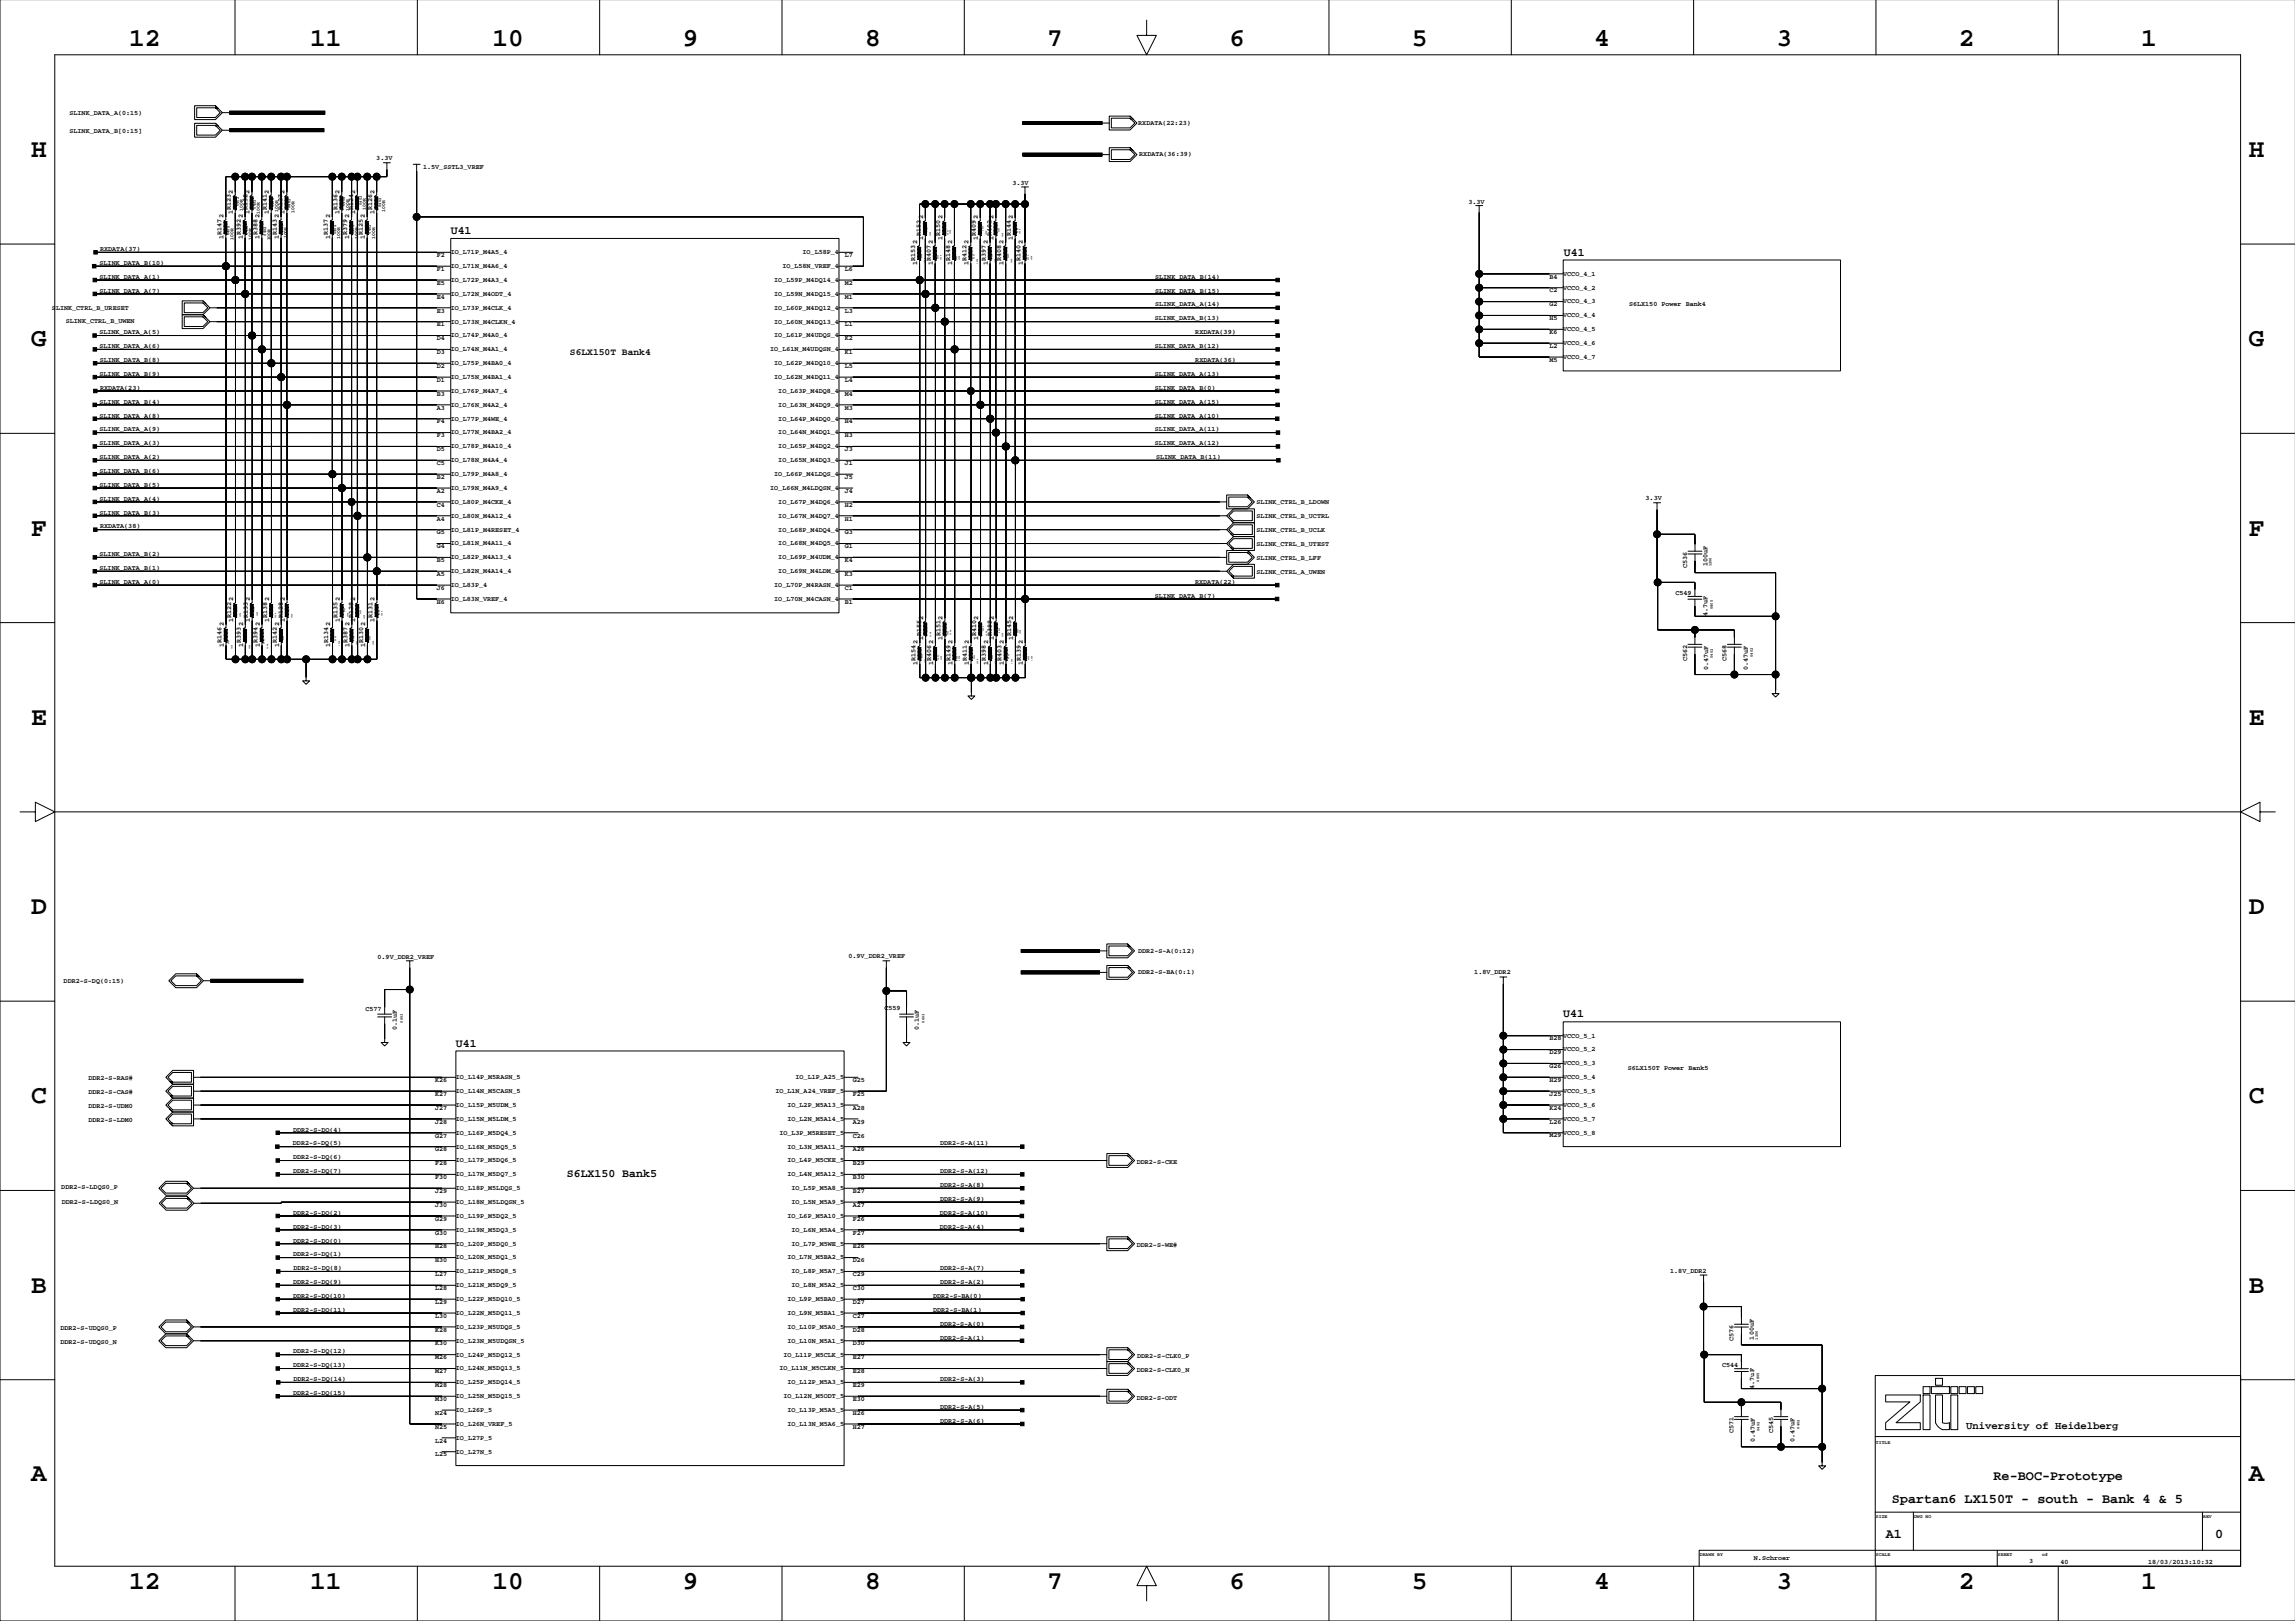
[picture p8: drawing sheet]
<svg xmlns="http://www.w3.org/2000/svg" width="841mm" height="594mm" viewBox="0 0 841 594" stroke-linecap="round" stroke-linejoin="round" font-family="sans-serif">
<defs><g id="words">
<g font-size="9.5">
<text x="47.4" y="16.9">12</text>
<text x="113.6" y="16.9">11</text>
<text x="180.4" y="16.9">10</text>
<text x="250.1" y="16.9">9</text>
<text x="316.9" y="16.9">8</text>
<text x="383.6" y="16.9">7</text>
<text x="450.4" y="16.9">6</text>
<text x="517.2" y="16.9">5</text>
<text x="584" y="16.9">4</text>
<text x="650.8" y="16.9">3</text>
<text x="717.6" y="16.9">2</text>
<text x="784.4" y="16.9">1</text>
<text x="11.4" y="57.5">H</text>
<text x="823.7" y="57.5">H</text>
<text x="11.4" y="126.9">G</text>
<text x="823.7" y="126.9">G</text>
<text x="11.4" y="196.2">F</text>
<text x="823.7" y="196.2">F</text>
<text x="11.4" y="265.5">E</text>
<text x="823.7" y="265.5">E</text>
<text x="11.4" y="334.8">D</text>
<text x="823.7" y="334.8">D</text>
<text x="11.4" y="404.2">C</text>
<text x="823.7" y="404.2">C</text>
<text x="11.4" y="473.5">B</text>
<text x="823.7" y="473.5">B</text>
<text x="11.4" y="542.3">A</text>
<text x="823.7" y="542.3">A</text>
<text x="47.4" y="582.2">12</text>
<text x="113.6" y="582.2">11</text>
<text x="180.4" y="582.2">10</text>
<text x="250.1" y="582.2">9</text>
<text x="316.9" y="582.2">8</text>
<text x="383.6" y="582.2">7</text>
<text x="450.4" y="582.2">6</text>
<text x="517.2" y="582.2">5</text>
<text x="584" y="582.2">4</text>
<text x="650.8" y="582.2">3</text>
<text x="717.6" y="582.2">2</text>
<text x="784.4" y="582.2">1</text>
</g>
<g font-size="4.9">
<text x="730.2" y="542.1">Re-BOC-Prototype</text>
<text x="693" y="550.4">Spartan6 LX150T - south - Bank 4 &amp; 5</text>
<text x="690.8" y="563.4">A1</text>
<text x="811.4" y="563.4">0</text>
</g>
<g font-size="4.2">
<text x="165.1" y="85.7">U41</text>
<text x="572.9" y="93.6">U41</text>
<text x="572.6" y="372.7">U41</text>
<text x="167" y="383.3">U41</text>
<text x="207.6" y="431.1">S6LX150 Bank5</text>
</g>
<text font-size="3.9" x="720.2" y="523.5">University of Heidelberg</text>
<text font-size="3.5" x="208.8" y="129.9">S6LX150T Bank4</text>
<g font-size="2.5">
<text x="25.5" y="42.1">SLINK_DATA_A(0:15)</text>
<text x="416.9" y="45.7">RXDATA(22:23)</text>
<text x="25.5" y="48.6">SLINK_DATA_B[0:15]</text>
<text x="137.8" y="58.7">3.3V</text>
<text x="417.3" y="57.3">RXDATA(36:39)</text>
<text x="155" y="61.9">1.5V_SSTL3_VREF</text>
<text x="85.3" y="70.9" transform="rotate(-90 85.3 70.9)">2</text>
<text x="91.5" y="70.9" transform="rotate(-90 91.5 70.9)">2</text>
<text x="98.5" y="70.9" transform="rotate(-90 98.5 70.9)">2</text>
<text x="104.2" y="70.9" transform="rotate(-90 104.2 70.9)">2</text>
<text x="124.4" y="70.9" transform="rotate(-90 124.4 70.9)">2</text>
<text x="130.1" y="70.9" transform="rotate(-90 130.1 70.9)">2</text>
<text x="137.1" y="70.9" transform="rotate(-90 137.1 70.9)">2</text>
<text x="370.8" y="67.9">3.3V</text>
<text x="84.6" y="77" transform="rotate(-90 84.6 77)">R123</text>
<text x="90.7" y="77" transform="rotate(-90 90.7 77)">R132</text>
<text x="97.8" y="77" transform="rotate(-90 97.8 77)">R141</text>
<text x="103.5" y="77" transform="rotate(-90 103.5 77)">R127</text>
<text x="123.6" y="77" transform="rotate(-90 123.6 77)">R136</text>
<text x="129.3" y="77" transform="rotate(-90 129.3 77)">R124</text>
<text x="136.4" y="77" transform="rotate(-90 136.4 77)">R126</text>
<text x="537.9" y="74.6">3.3V</text>
<text x="81.9" y="79.9" transform="rotate(-90 81.9 79.9)">2</text>
<text x="85.3" y="78.5" transform="rotate(-90 85.3 78.5)">1</text>
<text x="88.9" y="79.9" transform="rotate(-90 88.9 79.9)">2</text>
<text x="91.5" y="78.5" transform="rotate(-90 91.5 78.5)">1</text>
<text x="95.1" y="79.9" transform="rotate(-90 95.1 79.9)">2</text>
<text x="98.5" y="78.5" transform="rotate(-90 98.5 78.5)">1</text>
<text x="102.1" y="79.9" transform="rotate(-90 102.1 79.9)">2</text>
<text x="104.2" y="78.5" transform="rotate(-90 104.2 78.5)">1</text>
<text x="120.9" y="79.9" transform="rotate(-90 120.9 79.9)">2</text>
<text x="124.4" y="78.5" transform="rotate(-90 124.4 78.5)">1</text>
<text x="128" y="79.9" transform="rotate(-90 128 79.9)">2</text>
<text x="130.1" y="78.5" transform="rotate(-90 130.1 78.5)">1</text>
<text x="133.7" y="79.9" transform="rotate(-90 133.7 79.9)">2</text>
<text x="137.1" y="78.5" transform="rotate(-90 137.1 78.5)">1</text>
<text x="338.1" y="80.3" transform="rotate(-90 338.1 80.3)">2</text>
<text x="345.2" y="80.3" transform="rotate(-90 345.2 80.3)">2</text>
<text x="358.2" y="80.3" transform="rotate(-90 358.2 80.3)">2</text>
<text x="364" y="80.3" transform="rotate(-90 364 80.3)">2</text>
<text x="371" y="80.3" transform="rotate(-90 371 80.3)">2</text>
<text x="81.1" y="86.1" transform="rotate(-90 81.1 86.1)">R147</text>
<text x="81.9" y="87.6" transform="rotate(-90 81.9 87.6)">1</text>
<text x="88.2" y="86.1" transform="rotate(-90 88.2 86.1)">R392</text>
<text x="88.9" y="87.6" transform="rotate(-90 88.9 87.6)">1</text>
<text x="94.3" y="86.1" transform="rotate(-90 94.3 86.1)">R388</text>
<text x="95.1" y="87.6" transform="rotate(-90 95.1 87.6)">1</text>
<text x="101.4" y="86.1" transform="rotate(-90 101.4 86.1)">R143</text>
<text x="102.1" y="87.6" transform="rotate(-90 102.1 87.6)">1</text>
<text x="120.1" y="86.1" transform="rotate(-90 120.1 86.1)">R137</text>
<text x="120.9" y="87.6" transform="rotate(-90 120.9 87.6)">1</text>
<text x="127.2" y="86.1" transform="rotate(-90 127.2 86.1)">R379</text>
<text x="128" y="87.6" transform="rotate(-90 128 87.6)">1</text>
<text x="132.9" y="86.1" transform="rotate(-90 132.9 86.1)">R125</text>
<text x="133.7" y="87.6" transform="rotate(-90 133.7 87.6)">1</text>
<text x="336" y="89.3" transform="rotate(-90 336 89.3)">2</text>
<text x="337.4" y="86.4" transform="rotate(-90 337.4 86.4)">R152</text>
<text x="338.1" y="87.9" transform="rotate(-90 338.1 87.9)">1</text>
<text x="341.7" y="89.3" transform="rotate(-90 341.7 89.3)">2</text>
<text x="344.4" y="86.4" transform="rotate(-90 344.4 86.4)">R150</text>
<text x="345.2" y="87.9" transform="rotate(-90 345.2 87.9)">1</text>
<text x="348.8" y="89.3" transform="rotate(-90 348.8 89.3)">2</text>
<text x="354.8" y="89.3" transform="rotate(-90 354.8 89.3)">2</text>
<text x="357.5" y="86.4" transform="rotate(-90 357.5 86.4)">R409</text>
<text x="358.2" y="87.9" transform="rotate(-90 358.2 87.9)">1</text>
<text x="361.8" y="89.3" transform="rotate(-90 361.8 89.3)">2</text>
<text x="363.2" y="86.4" transform="rotate(-90 363.2 86.4)">R402</text>
<text x="364" y="87.9" transform="rotate(-90 364 87.9)">1</text>
<text x="367.6" y="89.3" transform="rotate(-90 367.6 89.3)">2</text>
<text x="370.3" y="86.4" transform="rotate(-90 370.3 86.4)">R144</text>
<text x="371" y="87.9" transform="rotate(-90 371 87.9)">1</text>
<text x="374.6" y="89.3" transform="rotate(-90 374.6 89.3)">2</text>
<text x="36.7" y="92">RXDATA(37)</text>
<text x="160" y="94.1">F2</text>
<text x="165.1" y="93.1">IO_L71P_M4A5_4</text>
<text x="294" y="93.1">IO_L58P_4</text>
<text x="309.4" y="94.1">L7</text>
<text x="335.2" y="95.5" transform="rotate(-90 335.2 95.5)">R153</text>
<text x="341" y="95.5" transform="rotate(-90 341 95.5)">R407</text>
<text x="348" y="95.5" transform="rotate(-90 348 95.5)">R148</text>
<text x="354" y="95.5" transform="rotate(-90 354 95.5)">R412</text>
<text x="361.1" y="95.5" transform="rotate(-90 361.1 95.5)">R397</text>
<text x="366.8" y="95.5" transform="rotate(-90 366.8 95.5)">R408</text>
<text x="373.9" y="95.5" transform="rotate(-90 373.9 95.5)">R140</text>
<text x="36.5" y="97.1">SLINK_DATA_B(10)</text>
<text x="160" y="99.2">F1</text>
<text x="165.1" y="98.2">IO_L71N_M4A6_4</text>
<text x="286.6" y="98.2">IO_L58N_VREF_4</text>
<text x="309.4" y="99.2">L6</text>
<text x="336" y="97" transform="rotate(-90 336 97)">1</text>
<text x="341.7" y="97" transform="rotate(-90 341.7 97)">1</text>
<text x="348.8" y="97" transform="rotate(-90 348.8 97)">1</text>
<text x="354.8" y="97" transform="rotate(-90 354.8 97)">1</text>
<text x="361.8" y="97" transform="rotate(-90 361.8 97)">1</text>
<text x="367.6" y="97" transform="rotate(-90 367.6 97)">1</text>
<text x="374.6" y="97" transform="rotate(-90 374.6 97)">1</text>
<text x="572.6" y="101">VCCO_4_1</text>
<text x="36.5" y="102.1">SLINK_DATA_A(1)</text>
<text x="36.5" y="107.2">SLINK_DATA_A(7)</text>
<text x="160" y="104.3">E5</text>
<text x="165.1" y="103.3">IO_L72P_M4A3_4</text>
<text x="283.6" y="103.3">IO_L59P_M4DQ14_4</text>
<text x="309.4" y="104.3">M2</text>
<text x="423.2" y="102.1">SLINK_DATA_B(14)</text>
<text x="423.2" y="107.1">SLINK_DATA_B(15)</text>
<text x="567.5" y="107.1">C2</text>
<text x="567.5" y="102">B4</text>
<text x="572.6" y="106.1">VCCO_4_2</text>
<text x="19" y="113.4">SLINK_CTRL_B_URESET</text>
<text x="160" y="109.4">E4</text>
<text x="165.1" y="108.3">IO_L72N_M4ODT_4</text>
<text x="165.1" y="113.4">IO_L73P_M4CLK_4</text>
<text x="283.6" y="108.3">IO_L59N_M4DQ15_4</text>
<text x="283.6" y="113.4">IO_L60P_M4DQ12_4</text>
<text x="309.4" y="109.4">M1</text>
<text x="423.2" y="112.2">SLINK_DATA_A(14)</text>
<text x="567.5" y="112.2">G2</text>
<text x="572.6" y="111.2">VCCO_4_3</text>
<text x="596.7" y="111.9">S6LX150 Power Bank4</text>
<text x="24.1" y="118.4">SLINK_CTRL_B_UWEN</text>
<text x="160" y="114.5">E3</text>
<text x="160" y="119.5">E1</text>
<text x="165.1" y="118.5">IO_L73N_M4CLKN_4</text>
<text x="283.6" y="118.5">IO_L60N_M4DQ13_4</text>
<text x="309.4" y="114.5">L3</text>
<text x="309.4" y="119.5">L1</text>
<text x="423" y="117.3">SLINK_DATA_B(13)</text>
<text x="567.5" y="117.3">H5</text>
<text x="572.6" y="116.2">VCCO_4_4</text>
<text x="36.4" y="122.5">SLINK_DATA_A(5)</text>
<text x="160" y="124.6">D4</text>
<text x="165.1" y="123.6">IO_L74P_M4A0_4</text>
<text x="283.6" y="123.6">IO_L61P_M4UDQS_4</text>
<text x="309.4" y="124.6">K2</text>
<text x="437.9" y="122.4">RXDATA(39)</text>
<text x="567.5" y="122.4">K6</text>
<text x="572.6" y="121.3">VCCO_4_5</text>
<text x="36.5" y="127.5">SLINK_DATA_A(6)</text>
<text x="160" y="129.7">D3</text>
<text x="165.1" y="128.7">IO_L74N_M4A1_4</text>
<text x="282.1" y="128.7">IO_L61N_M4UDQSN_4</text>
<text x="309.4" y="129.7">K1</text>
<text x="423" y="127.5">SLINK_DATA_B(12)</text>
<text x="567.5" y="127.4">L2</text>
<text x="572.6" y="126.4">VCCO_4_6</text>
<text x="572.6" y="131.5">VCCO_4_7</text>
<text x="36.5" y="137.7">SLINK_DATA_B(9)</text>
<text x="36.5" y="132.6">SLINK_DATA_B(8)</text>
<text x="160" y="134.8">D2</text>
<text x="165.1" y="133.7">IO_L75P_M4BA0_4</text>
<text x="283.6" y="133.7">IO_L62P_M4DQ10_4</text>
<text x="309.4" y="134.8">L5</text>
<text x="423" y="137.7">SLINK_DATA_A(13)</text>
<text x="437.9" y="132.6">RXDATA(36)</text>
<text x="567.5" y="132.5">M5</text>
<text x="36.6" y="142.8">RXDATA(23)</text>
<text x="160" y="139.9">D1</text>
<text x="165.1" y="138.8">IO_L75N_M4BA1_4</text>
<text x="165.1" y="143.9">IO_L76P_M4A7_4</text>
<text x="283.6" y="138.8">IO_L62N_M4DQ11_4</text>
<text x="285.1" y="143.9">IO_L63P_M4DQ8_4</text>
<text x="309.4" y="139.9">L4</text>
<text x="423" y="142.8">SLINK_DATA_B(0)</text>
<text x="36.5" y="147.8">SLINK_DATA_B(4)</text>
<text x="160" y="144.9">B3</text>
<text x="165.1" y="149">IO_L76N_M4A2_4</text>
<text x="285.1" y="149">IO_L63N_M4DQ9_4</text>
<text x="309.4" y="144.9">M4</text>
<text x="423" y="147.8">SLINK_DATA_A(15)</text>
<text x="36.5" y="152.9">SLINK_DATA_A(8)</text>
<text x="160" y="150">A3</text>
<text x="160" y="155.1">F4</text>
<text x="165.1" y="154.1">IO_L77P_M4WE_4</text>
<text x="285.1" y="154.1">IO_L64P_M4DQ0_4</text>
<text x="309.4" y="150">M3</text>
<text x="309.4" y="155.1">H4</text>
<text x="423" y="152.9">SLINK_DATA_A(10)</text>
<text x="36.5" y="158">SLINK_DATA_A(9)</text>
<text x="160" y="160.2">F3</text>
<text x="165.1" y="159.1">IO_L77N_M4BA2_4</text>
<text x="285.1" y="159.1">IO_L64N_M4DQ1_4</text>
<text x="309.4" y="160.2">H3</text>
<text x="423" y="158">SLINK_DATA_A(11)</text>
<text x="36.5" y="163.1">SLINK_DATA_A(3)</text>
<text x="160" y="165.3">D5</text>
<text x="165.1" y="164.2">IO_L78P_M4A10_4</text>
<text x="285.1" y="164.2">IO_L65P_M4DQ2_4</text>
<text x="309.4" y="165.3">J3</text>
<text x="423" y="163.1">SLINK_DATA_A(12)</text>
<text x="36.5" y="173.2">SLINK_DATA_B(6)</text>
<text x="36.5" y="168.2">SLINK_DATA_A(2)</text>
<text x="160" y="170.3">C5</text>
<text x="165.1" y="169.3">IO_L78N_M4A4_4</text>
<text x="285.1" y="169.3">IO_L65N_M4DQ3_4</text>
<text x="309.4" y="170.3">J1</text>
<text x="423.5" y="168.2">SLINK_DATA_B(11)</text>
<text x="36.5" y="178.3">SLINK_DATA_B(5)</text>
<text x="160" y="175.4">B2</text>
<text x="165.1" y="174.4">IO_L79P_M4A8_4</text>
<text x="165.1" y="179.5">IO_L79N_M4A9_4</text>
<text x="282.1" y="179.5">IO_L66N_M4LDQSN_4</text>
<text x="283.6" y="174.4">IO_L66P_M4LDQS_4</text>
<text x="309.4" y="175.4">J5</text>
<text x="36.5" y="183.4">SLINK_DATA_A(4)</text>
<text x="160" y="180.5">A2</text>
<text x="160" y="185.6">C4</text>
<text x="165.1" y="184.5">IO_L80P_M4CKE_4</text>
<text x="285.1" y="184.5">IO_L67P_M4DQ6_4</text>
<text x="309.4" y="180.5">J4</text>
<text x="309.4" y="185.6">H2</text>
<text x="460.2" y="184.7">SLINK_CTRL_B_LDOWN</text>
<text x="602.8" y="183.2">3.3V</text>
<text x="36.5" y="188.5">SLINK_DATA_B(3)</text>
<text x="160" y="190.6">A4</text>
<text x="165.1" y="189.6">IO_L80N_M4A12_4</text>
<text x="285.1" y="189.6">IO_L67N_M4DQ7_4</text>
<text x="309.4" y="190.6">H1</text>
<text x="460.2" y="189.8">SLINK_CTRL_B_UCTRL</text>
<text x="36.6" y="193.6">RXDATA(38)</text>
<text x="160" y="195.7">G5</text>
<text x="165.1" y="194.7">IO_L81P_M4RESET_4</text>
<text x="285.1" y="194.7">IO_L68P_M4DQ4_4</text>
<text x="309.4" y="195.7">G3</text>
<text x="460.2" y="194.9">SLINK_CTRL_B_UCLK</text>
<text x="36.5" y="203.7">SLINK_DATA_B(2)</text>
<text x="160" y="200.8">G4</text>
<text x="165.1" y="199.8">IO_L81N_M4A11_4</text>
<text x="285.1" y="199.8">IO_L68N_M4DQ5_4</text>
<text x="309.4" y="200.8">G1</text>
<text x="460.2" y="200">SLINK_CTRL_B_UTEST</text>
<text x="36.5" y="208.8">SLINK_DATA_B(1)</text>
<text x="160" y="205.9">B5</text>
<text x="165.1" y="204.8">IO_L82P_M4A13_4</text>
<text x="165.1" y="209.9">IO_L82N_M4A14_4</text>
<text x="285.1" y="204.8">IO_L69P_M4UDM_4</text>
<text x="285.1" y="209.9">IO_L69N_M4LDM_4</text>
<text x="309.4" y="205.9">K4</text>
<text x="460.2" y="205">SLINK_CTRL_B_LFF</text>
<text x="618" y="208" transform="rotate(-90 618 208)">C536</text>
<text x="625.4" y="207.5" transform="rotate(-90 625.4 207.5)">100uF</text>
<text x="36.5" y="213.9">SLINK_DATA_A(0)</text>
<text x="160" y="211">A5</text>
<text x="165.1" y="215">IO_L83P_4</text>
<text x="283.6" y="215">IO_L70P_M4RASN_4</text>
<text x="309.4" y="211">K3</text>
<text x="437.8" y="213.9">RXDATA(22)</text>
<text x="460.2" y="210.1">SLINK_CTRL_A_UWEN</text>
<text x="85.4" y="220.2" transform="rotate(-90 85.4 220.2)">2</text>
<text x="91.5" y="220.2" transform="rotate(-90 91.5 220.2)">2</text>
<text x="98.6" y="220.2" transform="rotate(-90 98.6 220.2)">2</text>
<text x="104.3" y="220.2" transform="rotate(-90 104.3 220.2)">2</text>
<text x="124.4" y="220.2" transform="rotate(-90 124.4 220.2)">2</text>
<text x="130.2" y="220.2" transform="rotate(-90 130.2 220.2)">2</text>
<text x="137.2" y="220.2" transform="rotate(-90 137.2 220.2)">2</text>
<text x="160" y="216">J6</text>
<text x="160" y="221.1">H6</text>
<text x="165.1" y="220.1">IO_L83N_VREF_4</text>
<text x="283.6" y="220.1">IO_L70N_M4CASN_4</text>
<text x="309.4" y="216">C1</text>
<text x="309.4" y="221.1">B1</text>
<text x="423" y="219">SLINK_DATA_B(7)</text>
<text x="613.7" y="217.8">C549</text>
<text x="84.7" y="226.3" transform="rotate(-90 84.7 226.3)">R122</text>
<text x="85.4" y="227.8" transform="rotate(-90 85.4 227.8)">1</text>
<text x="90.8" y="226.3" transform="rotate(-90 90.8 226.3)">R133</text>
<text x="91.5" y="227.8" transform="rotate(-90 91.5 227.8)">1</text>
<text x="97.8" y="226.3" transform="rotate(-90 97.8 226.3)">R138</text>
<text x="98.6" y="227.8" transform="rotate(-90 98.6 227.8)">1</text>
<text x="103.6" y="226.3" transform="rotate(-90 103.6 226.3)">R128</text>
<text x="104.3" y="227.8" transform="rotate(-90 104.3 227.8)">1</text>
<text x="123.7" y="226.3" transform="rotate(-90 123.7 226.3)">R135</text>
<text x="124.4" y="227.8" transform="rotate(-90 124.4 227.8)">1</text>
<text x="129.4" y="226.3" transform="rotate(-90 129.4 226.3)">R129</text>
<text x="130.2" y="227.8" transform="rotate(-90 130.2 227.8)">1</text>
<text x="136.5" y="226.3" transform="rotate(-90 136.5 226.3)">R131</text>
<text x="137.2" y="227.8" transform="rotate(-90 137.2 227.8)">1</text>
<text x="338.2" y="226.9" transform="rotate(-90 338.2 226.9)">2</text>
<text x="345.3" y="226.9" transform="rotate(-90 345.3 226.9)">2</text>
<text x="358.3" y="226.9" transform="rotate(-90 358.3 226.9)">2</text>
<text x="364.1" y="226.9" transform="rotate(-90 364.1 226.9)">2</text>
<text x="371.1" y="226.9" transform="rotate(-90 371.1 226.9)">2</text>
<text x="625.5" y="225.8" transform="rotate(-90 625.5 225.8)">4.7uF</text>
<text x="82" y="229.2" transform="rotate(-90 82 229.2)">2</text>
<text x="89" y="229.2" transform="rotate(-90 89 229.2)">2</text>
<text x="95.1" y="229.2" transform="rotate(-90 95.1 229.2)">2</text>
<text x="102.2" y="229.2" transform="rotate(-90 102.2 229.2)">2</text>
<text x="121" y="229.2" transform="rotate(-90 121 229.2)">2</text>
<text x="128" y="229.2" transform="rotate(-90 128 229.2)">2</text>
<text x="133.8" y="229.2" transform="rotate(-90 133.8 229.2)">2</text>
<text x="337.5" y="233.1" transform="rotate(-90 337.5 233.1)">R155</text>
<text x="344.5" y="233.1" transform="rotate(-90 344.5 233.1)">R151</text>
<text x="357.6" y="233.1" transform="rotate(-90 357.6 233.1)">R410</text>
<text x="363.3" y="233.1" transform="rotate(-90 363.3 233.1)">R399</text>
<text x="370.4" y="233.1" transform="rotate(-90 370.4 233.1)">R145</text>
<text x="81.2" y="235.4" transform="rotate(-90 81.2 235.4)">R146</text>
<text x="82" y="236.9" transform="rotate(-90 82 236.9)">1</text>
<text x="88.3" y="235.4" transform="rotate(-90 88.3 235.4)">R393</text>
<text x="89" y="236.9" transform="rotate(-90 89 236.9)">1</text>
<text x="94.4" y="235.4" transform="rotate(-90 94.4 235.4)">R394</text>
<text x="95.1" y="236.9" transform="rotate(-90 95.1 236.9)">1</text>
<text x="101.4" y="235.4" transform="rotate(-90 101.4 235.4)">R142</text>
<text x="102.2" y="236.9" transform="rotate(-90 102.2 236.9)">1</text>
<text x="120.2" y="235.4" transform="rotate(-90 120.2 235.4)">R134</text>
<text x="121" y="236.9" transform="rotate(-90 121 236.9)">1</text>
<text x="127.3" y="235.4" transform="rotate(-90 127.3 235.4)">R387</text>
<text x="128" y="236.9" transform="rotate(-90 128 236.9)">1</text>
<text x="133" y="235.4" transform="rotate(-90 133 235.4)">R130</text>
<text x="133.8" y="236.9" transform="rotate(-90 133.8 236.9)">1</text>
<text x="336.1" y="236" transform="rotate(-90 336.1 236)">2</text>
<text x="338.2" y="234.6" transform="rotate(-90 338.2 234.6)">1</text>
<text x="341.8" y="236" transform="rotate(-90 341.8 236)">2</text>
<text x="345.3" y="234.6" transform="rotate(-90 345.3 234.6)">1</text>
<text x="348.9" y="236" transform="rotate(-90 348.9 236)">2</text>
<text x="354.9" y="236" transform="rotate(-90 354.9 236)">2</text>
<text x="358.3" y="234.6" transform="rotate(-90 358.3 234.6)">1</text>
<text x="361.9" y="236" transform="rotate(-90 361.9 236)">2</text>
<text x="364.1" y="234.6" transform="rotate(-90 364.1 234.6)">1</text>
<text x="367.7" y="236" transform="rotate(-90 367.7 236)">2</text>
<text x="371.1" y="234.6" transform="rotate(-90 371.1 234.6)">1</text>
<text x="374.7" y="236" transform="rotate(-90 374.7 236)">2</text>
<text x="335.3" y="242.1" transform="rotate(-90 335.3 242.1)">R154</text>
<text x="336.1" y="243.6" transform="rotate(-90 336.1 243.6)">1</text>
<text x="341.1" y="242.1" transform="rotate(-90 341.1 242.1)">R406</text>
<text x="341.8" y="243.6" transform="rotate(-90 341.8 243.6)">1</text>
<text x="348.1" y="242.1" transform="rotate(-90 348.1 242.1)">R149</text>
<text x="348.9" y="243.6" transform="rotate(-90 348.9 243.6)">1</text>
<text x="354.1" y="242.1" transform="rotate(-90 354.1 242.1)">R411</text>
<text x="354.9" y="243.6" transform="rotate(-90 354.9 243.6)">1</text>
<text x="361.2" y="242.1" transform="rotate(-90 361.2 242.1)">R398</text>
<text x="361.9" y="243.6" transform="rotate(-90 361.9 243.6)">1</text>
<text x="366.9" y="242.1" transform="rotate(-90 366.9 242.1)">R403</text>
<text x="367.7" y="243.6" transform="rotate(-90 367.7 243.6)">1</text>
<text x="374" y="242.1" transform="rotate(-90 374 242.1)">R139</text>
<text x="374.7" y="243.6" transform="rotate(-90 374.7 243.6)">1</text>
<text x="618" y="242.1" transform="rotate(-90 618 242.1)">C562</text>
<text x="625.8" y="245.4" transform="rotate(-90 625.8 245.4)">0.47uF</text>
<text x="632.4" y="242.1" transform="rotate(-90 632.4 242.1)">C568</text>
<text x="640.2" y="245.4" transform="rotate(-90 640.2 245.4)">0.47uF</text>
<text x="138.3" y="351.2">0.9V_DDR2_VREF</text>
<text x="310.8" y="350.9">0.9V_DDR2_VREF</text>
<text x="416.9" y="348.9">DDR2-S-A(0:12)</text>
<text x="416.9" y="356.8">DDR2-S-BA(0:1)</text>
<text x="540" y="356.6">1.8V_DDR2</text>
<text x="23.3" y="360.2">DDR2-S-DQ(0:15)</text>
<text x="133.8" y="370.3">C577</text>
<text x="324" y="370.1">C559</text>
<text x="145.4" y="377.4" transform="rotate(-90 145.4 377.4)">0.1uF</text>
<text x="336.6" y="377.4" transform="rotate(-90 336.6 377.4)">0.1uF</text>
<text x="567.5" y="381.1">B28</text>
<text x="572.6" y="380">VCCO_5_1</text>
<text x="567.5" y="386.2">D29</text>
<text x="572.6" y="385.1">VCCO_5_2</text>
<text x="32.4" y="395.6">DDR2-S-RAS#</text>
<text x="167" y="395.3">IO_L14P_M5RASN_5</text>
<text x="291.4" y="395.3">IO_L1P_A25_5</text>
<text x="567.5" y="391.2">G26</text>
<text x="572.6" y="390.2">VCCO_5_3</text>
<text x="572.6" y="395.3">VCCO_5_4</text>
<text x="596.2" y="392">S6LX150T Power Bank5</text>
<text x="32.4" y="400.6">DDR2-S-CAS#</text>
<text x="159.4" y="396.3">K26</text>
<text x="159.4" y="401.4">K27</text>
<text x="167" y="400.4">IO_L14N_M5CASN_5</text>
<text x="284" y="400.4">IO_L1N_A24_VREF_5</text>
<text x="312.4" y="396.3">G25</text>
<text x="312.4" y="401.4">F25</text>
<text x="567.5" y="401.4">J25</text>
<text x="567.5" y="396.3">H29</text>
<text x="572.6" y="400.4">VCCO_5_5</text>
<text x="32.4" y="405.7">DDR2-S-UDM0</text>
<text x="159.4" y="406.5">J27</text>
<text x="167" y="405.4">IO_L15P_M5UDM_5</text>
<text x="288.5" y="405.4">IO_L2P_M5A13_5</text>
<text x="312.4" y="406.5">A28</text>
<text x="567.5" y="406.5">K24</text>
<text x="572.6" y="405.4">VCCO_5_6</text>
<text x="32.4" y="410.8">DDR2-S-LDM0</text>
<text x="159.4" y="411.6">J28</text>
<text x="167" y="410.5">IO_L15N_M5LDM_5</text>
<text x="288.5" y="410.5">IO_L2N_M5A14_5</text>
<text x="312.4" y="411.6">A29</text>
<text x="567.5" y="411.5">L26</text>
<text x="572.6" y="410.5">VCCO_5_7</text>
<text x="107.3" y="419.5">DDR2-S-DQ(5)</text>
<text x="107.4" y="414.5">DDR2-S-DQ(4)</text>
<text x="159.4" y="416.6">G27</text>
<text x="167" y="415.6">IO_L16P_M5DQ4_5</text>
<text x="285.5" y="415.6">IO_L3P_M5RESET_5</text>
<text x="312.4" y="416.6">C26</text>
<text x="344.4" y="419.5">DDR2-S-A(11)</text>
<text x="567.5" y="416.6">M29</text>
<text x="572.6" y="415.6">VCCO_5_8</text>
<text x="107.4" y="424.6">DDR2-S-DQ(6)</text>
<text x="159.4" y="421.7">G28</text>
<text x="167" y="420.7">IO_L16N_M5DQ5_5</text>
<text x="167" y="425.8">IO_L17P_M5DQ6_5</text>
<text x="288.5" y="420.7">IO_L3N_M5A11_5</text>
<text x="288.5" y="425.8">IO_L4P_M5CKE_5</text>
<text x="312.4" y="421.7">A26</text>
<text x="107.4" y="429.7">DDR2-S-DQ(7)</text>
<text x="159.4" y="426.8">F28</text>
<text x="159.4" y="431.9">F30</text>
<text x="167" y="430.8">IO_L17N_M5DQ7_5</text>
<text x="288.5" y="430.8">IO_L4N_M5A12_5</text>
<text x="312.4" y="426.8">B29</text>
<text x="312.4" y="431.9">B30</text>
<text x="344.4" y="429.7">DDR2-S-A(12)</text>
<text x="416.4" y="426.3">DDR2-S-CKE</text>
<text x="22.5" y="435.6">DDR2-S-LDQS0_P</text>
<text x="159.4" y="436.9">J29</text>
<text x="167" y="435.9">IO_L18P_M5LDQS_5</text>
<text x="289.9" y="435.9">IO_L5P_M5A8_5</text>
<text x="312.4" y="436.9">B27</text>
<text x="344.4" y="434.8">DDR2-S-A(8)</text>
<text x="22.6" y="441.1">DDR2-S-LDQS0_N</text>
<text x="159.4" y="442">J30</text>
<text x="167" y="441">IO_L18N_M5LDQSN_5</text>
<text x="289.9" y="441">IO_L5N_M5A9_5</text>
<text x="312.4" y="442">A27</text>
<text x="344.4" y="439.9">DDR2-S-A(9)</text>
<text x="107.4" y="444.9">DDR2-S-DQ(2)</text>
<text x="159.4" y="447.1">G29</text>
<text x="167" y="446.1">IO_L19P_M5DQ2_5</text>
<text x="288.5" y="446.1">IO_L6P_M5A10_5</text>
<text x="312.4" y="447.1">F26</text>
<text x="344.3" y="444.9">DDR2-S-A(10)</text>
<text x="107.4" y="450">DDR2-S-DQ(3)</text>
<text x="107.4" y="455.1">DDR2-S-DQ(0)</text>
<text x="159.4" y="452.2">G30</text>
<text x="167" y="451.2">IO_L19N_M5DQ3_5</text>
<text x="289.9" y="451.2">IO_L6N_M5A4_5</text>
<text x="312.4" y="452.2">F27</text>
<text x="344.3" y="450">DDR2-S-A(4)</text>
<text x="107.4" y="460.2">DDR2-S-DQ(1)</text>
<text x="159.4" y="457.3">H28</text>
<text x="167" y="456.2">IO_L20P_M5DQ0_5</text>
<text x="167" y="461.3">IO_L20N_M5DQ1_5</text>
<text x="288.5" y="461.3">IO_L7N_M5BA2_5</text>
<text x="289.9" y="456.2">IO_L7P_M5WE_5</text>
<text x="312.4" y="457.3">E26</text>
<text x="416.4" y="456.8">DDR2-S-WE#</text>
<text x="107.5" y="465.3">DDR2-S-DQ(8)</text>
<text x="159.4" y="462.3">H30</text>
<text x="159.4" y="467.4">L27</text>
<text x="167" y="466.4">IO_L21P_M5DQ8_5</text>
<text x="289.9" y="466.4">IO_L8P_M5A7_5</text>
<text x="312.4" y="462.3">D26</text>
<text x="312.4" y="467.4">C29</text>
<text x="344.4" y="465.3">DDR2-S-A(7)</text>
<text x="611.8" y="466.2">1.8V_DDR2</text>
<text x="107.4" y="470.3">DDR2-S-DQ(9)</text>
<text x="159.4" y="472.5">L28</text>
<text x="167" y="471.5">IO_L21N_M5DQ9_5</text>
<text x="289.9" y="471.5">IO_L8N_M5A2_5</text>
<text x="312.4" y="472.5">C30</text>
<text x="344.4" y="470.3">DDR2-S-A(2)</text>
<text x="107.4" y="475.4">DDR2-S-DQ(10)</text>
<text x="159.4" y="477.6">L29</text>
<text x="167" y="476.5">IO_L22P_M5DQ10_5</text>
<text x="288.5" y="476.5">IO_L9P_M5BA0_5</text>
<text x="312.4" y="477.6">D27</text>
<text x="341.8" y="475.4">DDR2-S-BA(0)</text>
<text x="107.4" y="480.5">DDR2-S-DQ(11)</text>
<text x="159.4" y="482.7">L30</text>
<text x="167" y="481.6">IO_L22N_M5DQ11_5</text>
<text x="288.5" y="481.6">IO_L9N_M5BA1_5</text>
<text x="312.4" y="482.7">C27</text>
<text x="341.8" y="480.5">DDR2-S-BA(1)</text>
<text x="344.3" y="485.6">DDR2-S-A(0)</text>
<text x="22.1" y="487">DDR2-S-UDQS0_P</text>
<text x="159.4" y="487.7">K28</text>
<text x="167" y="486.7">IO_L23P_M5UDQS_5</text>
<text x="167" y="491.8">IO_L23N_M5UDQSN_5</text>
<text x="288.5" y="486.7">IO_L10P_M5A0_5</text>
<text x="288.5" y="491.8">IO_L10N_M5A1_5</text>
<text x="312.4" y="487.7">D28</text>
<text x="344.3" y="490.6">DDR2-S-A(1)</text>
<text x="635" y="491.1" transform="rotate(-90 635 491.1)">C576</text>
<text x="642.5" y="490.6" transform="rotate(-90 642.5 490.6)">100uF</text>
<text x="22.1" y="492.3">DDR2-S-UDQS0_N</text>
<text x="107.4" y="495.7">DDR2-S-DQ(12)</text>
<text x="159.4" y="492.8">K30</text>
<text x="159.4" y="497.9">M26</text>
<text x="167" y="496.9">IO_L24P_M5DQ12_5</text>
<text x="287" y="496.9">IO_L11P_M5CLK_5</text>
<text x="312.4" y="492.8">D30</text>
<text x="312.4" y="497.9">E27</text>
<text x="416.5" y="497.4">DDR2-S-CLK0_P</text>
<text x="107.4" y="500.8">DDR2-S-DQ(13)</text>
<text x="159.4" y="503">M27</text>
<text x="167" y="501.9">IO_L24N_M5DQ13_5</text>
<text x="285.5" y="501.9">IO_L11N_M5CLKN_5</text>
<text x="312.4" y="503">E28</text>
<text x="416.4" y="502.5">DDR2-S-CLK0_N</text>
<text x="630.8" y="500.6">C544</text>
<text x="107.5" y="505.9">DDR2-S-DQ(14)</text>
<text x="159.4" y="508.1">M28</text>
<text x="167" y="507">IO_L25P_M5DQ14_5</text>
<text x="288.5" y="507">IO_L12P_M5A3_5</text>
<text x="312.4" y="508.1">E29</text>
<text x="344.4" y="505.9">DDR2-S-A(3)</text>
<text x="642.6" y="508.6" transform="rotate(-90 642.6 508.6)">4.7uF</text>
<text x="107.4" y="511">DDR2-S-DQ(15)</text>
<text x="159.4" y="513.1">M30</text>
<text x="167" y="512.1">IO_L25N_M5DQ15_5</text>
<text x="287" y="512.1">IO_L12N_M5ODT_5</text>
<text x="312.4" y="513.1">E30</text>
<text x="416.4" y="512.7">DDR2-S-ODT</text>
<text x="159.4" y="518.2">N24</text>
<text x="167" y="517.2">IO_L26P_5</text>
<text x="288.5" y="517.2">IO_L13P_M5A5_5</text>
<text x="312.4" y="518.2">H26</text>
<text x="344.4" y="516">DDR2-S-A(5)</text>
<text x="344.4" y="521.1">DDR2-S-A(6)</text>
<text x="159.4" y="523.3">N25</text>
<text x="167" y="522.3">IO_L26N_VREF_5</text>
<text x="167" y="527.3">IO_L27P_5</text>
<text x="288.5" y="522.3">IO_L13N_M5A6_5</text>
<text x="312.4" y="523.3">H27</text>
<text x="635" y="525" transform="rotate(-90 635 525)">C571</text>
<text x="649.5" y="525" transform="rotate(-90 649.5 525)">C545</text>
<text x="159.4" y="528.4">L24</text>
<text x="159.4" y="533.4">L25</text>
<text x="167" y="532.4">IO_L27N_5</text>
<text x="642.8" y="528.3" transform="rotate(-90 642.8 528.3)">0.47uF</text>
<text x="657.3" y="528.3" transform="rotate(-90 657.3 528.3)">0.47uF</text>
<text x="642.5" y="571.6">N.Schroer</text>
<text x="743.3" y="572.6">3</text>
<text x="754.7" y="573">40</text>
<text x="786.9" y="573">18/03/2013:10:32</text>
</g>
<g font-size="1.8">
<text x="89" y="77.3" transform="rotate(-90 89 77.3)">100R</text>
<text x="101.9" y="77.7" transform="rotate(-90 101.9 77.7)">100R</text>
<text x="107.9" y="78" transform="rotate(-90 107.9 78)">100R</text>
<text x="127.8" y="77.3" transform="rotate(-90 127.8 77.3)">100R</text>
<text x="134" y="76.8" transform="rotate(-90 134 76.8)">100R</text>
<text x="141.1" y="77.6" transform="rotate(-90 141.1 77.6)">100R</text>
<text x="95.2" y="78.3" transform="rotate(-90 95.2 78.3)">100R</text>
<text x="85.6" y="88" transform="rotate(-90 85.6 88)">100R</text>
<text x="92.3" y="87.7" transform="rotate(-90 92.3 87.7)">100R</text>
<text x="99" y="88.1" transform="rotate(-90 99 88.1)">100R</text>
<text x="105.2" y="87.3" transform="rotate(-90 105.2 87.3)">100R</text>
<text x="124.6" y="87.6" transform="rotate(-90 124.6 87.6)">100R</text>
<text x="131.2" y="87.6" transform="rotate(-90 131.2 87.6)">100R</text>
<text x="137.4" y="87.4" transform="rotate(-90 137.4 87.4)">100R</text>
<text x="687.2" y="528.9">TITLE</text>
<text x="687.2" y="555.8">SIZE</text>
<text x="701.1" y="555.8">DWG NO</text>
<text x="807" y="555.8">REV</text>
<text x="622.7" y="569.8">DRAWN BY</text>
<text x="687.2" y="569.8">SCALE</text>
<text x="731.9" y="569.8">SHEET</text>
<text x="748.1" y="569.8">of</text>
</g>
<g font-size="1.4">
<text x="87.5" y="75.5" transform="rotate(-90 87.5 75.5)">0402</text>
<text x="93.7" y="76.5" transform="rotate(-90 93.7 76.5)">0402</text>
<text x="100.4" y="75.9" transform="rotate(-90 100.4 75.9)">0402</text>
<text x="106.4" y="76.2" transform="rotate(-90 106.4 76.2)">0402</text>
<text x="126.3" y="75.5" transform="rotate(-90 126.3 75.5)">0402</text>
<text x="132.5" y="75" transform="rotate(-90 132.5 75)">0402</text>
<text x="139.6" y="75.8" transform="rotate(-90 139.6 75.8)">0402</text>
<text x="84.1" y="86.2" transform="rotate(-90 84.1 86.2)">0402</text>
<text x="90.8" y="86" transform="rotate(-90 90.8 86)">0402</text>
<text x="97.5" y="86.3" transform="rotate(-90 97.5 86.3)">0402</text>
<text x="103.7" y="85.5" transform="rotate(-90 103.7 85.5)">0402</text>
<text x="123.1" y="85.8" transform="rotate(-90 123.1 85.8)">0402</text>
<text x="129.7" y="85.8" transform="rotate(-90 129.7 85.8)">0402</text>
<text x="135.9" y="85.6" transform="rotate(-90 135.9 85.6)">0402</text>
<text x="626.9" y="207.5" transform="rotate(-90 626.9 207.5)">1206</text>
<text x="627.4" y="223.2" transform="rotate(-90 627.4 223.2)">0805</text>
<text x="627.4" y="241" transform="rotate(-90 627.4 241)">0402</text>
<text x="642" y="240.7" transform="rotate(-90 642 240.7)">0402</text>
<text x="147.5" y="374.5" transform="rotate(-90 147.5 374.5)">0603</text>
<text x="338.7" y="374.5" transform="rotate(-90 338.7 374.5)">0603</text>
<text x="644" y="490.6" transform="rotate(-90 644 490.6)">1206</text>
<text x="644.4" y="506.1" transform="rotate(-90 644.4 506.1)">0805</text>
<text x="644.5" y="524.1" transform="rotate(-90 644.5 524.1)">0402</text>
<text x="659.2" y="523.2" transform="rotate(-90 659.2 523.2)">0402</text>
</g>
<g font-size=".7">
<text x="339.7" y="84.8" transform="rotate(-90 339.7 84.8)">0402</text>
<text x="341" y="86.6" transform="rotate(-90 341 86.6)">100R</text>
<text x="347.4" y="86" transform="rotate(-90 347.4 86)">0402</text>
<text x="348.3" y="85.9" transform="rotate(-90 348.3 85.9)">100R</text>
<text x="360.2" y="84.4" transform="rotate(-90 360.2 84.4)">0402</text>
<text x="361.5" y="86.2" transform="rotate(-90 361.5 86.2)">100R</text>
<text x="366.1" y="85" transform="rotate(-90 366.1 85)">0402</text>
<text x="367.4" y="86.8" transform="rotate(-90 367.4 86.8)">100R</text>
<text x="373" y="85.3" transform="rotate(-90 373 85.3)">0402</text>
<text x="373.9" y="85.7" transform="rotate(-90 373.9 85.7)">100R</text>
<text x="337.8" y="94.5" transform="rotate(-90 337.8 94.5)">0402</text>
<text x="343.8" y="95" transform="rotate(-90 343.8 95)">0402</text>
<text x="344.9" y="95.2" transform="rotate(-90 344.9 95.2)">100R</text>
<text x="350.6" y="95.3" transform="rotate(-90 350.6 95.3)">0402</text>
<text x="351.5" y="95.3" transform="rotate(-90 351.5 95.3)">100R</text>
<text x="357" y="94.8" transform="rotate(-90 357 94.8)">0402</text>
<text x="363.5" y="94.7" transform="rotate(-90 363.5 94.7)">0402</text>
<text x="369.5" y="94.6" transform="rotate(-90 369.5 94.6)">0402</text>
<text x="376.9" y="95.2" transform="rotate(-90 376.9 95.2)">0402</text>
<text x="378.1" y="95.3" transform="rotate(-90 378.1 95.3)">100R</text>
<text x="339.1" y="96.3" transform="rotate(-90 339.1 96.3)">100R</text>
<text x="358.2" y="96.5" transform="rotate(-90 358.2 96.5)">100R</text>
<text x="364.8" y="96.5" transform="rotate(-90 364.8 96.5)">100R</text>
<text x="370.8" y="96.4" transform="rotate(-90 370.8 96.4)">100R</text>
<text x="86.9" y="224.3" transform="rotate(-90 86.9 224.3)">0402</text>
<text x="88.2" y="226.1" transform="rotate(-90 88.2 226.1)">100R</text>
<text x="93.2" y="224" transform="rotate(-90 93.2 224)">0402</text>
<text x="94.4" y="225.8" transform="rotate(-90 94.4 225.8)">100R</text>
<text x="99.9" y="224.6" transform="rotate(-90 99.9 224.6)">0402</text>
<text x="101.2" y="226.3" transform="rotate(-90 101.2 226.3)">100R</text>
<text x="105.9" y="224.7" transform="rotate(-90 105.9 224.7)">0402</text>
<text x="107.2" y="226.5" transform="rotate(-90 107.2 226.5)">100R</text>
<text x="126.4" y="224.3" transform="rotate(-90 126.4 224.3)">0402</text>
<text x="127.7" y="226.1" transform="rotate(-90 127.7 226.1)">100R</text>
<text x="132.3" y="224.9" transform="rotate(-90 132.3 224.9)">0402</text>
<text x="133.6" y="226.7" transform="rotate(-90 133.6 226.7)">100R</text>
<text x="139.2" y="225.2" transform="rotate(-90 139.2 225.2)">0402</text>
<text x="140.1" y="225.6" transform="rotate(-90 140.1 225.6)">100R</text>
<text x="339.8" y="231.4" transform="rotate(-90 339.8 231.4)">0402</text>
<text x="341.1" y="233.2" transform="rotate(-90 341.1 233.2)">100R</text>
<text x="347.5" y="232.6" transform="rotate(-90 347.5 232.6)">0402</text>
<text x="348.4" y="232.5" transform="rotate(-90 348.4 232.5)">100R</text>
<text x="360.3" y="231.1" transform="rotate(-90 360.3 231.1)">0402</text>
<text x="361.6" y="232.9" transform="rotate(-90 361.6 232.9)">100R</text>
<text x="366.2" y="231.7" transform="rotate(-90 366.2 231.7)">0402</text>
<text x="367.5" y="233.5" transform="rotate(-90 367.5 233.5)">100R</text>
<text x="373.1" y="231.9" transform="rotate(-90 373.1 231.9)">0402</text>
<text x="374" y="232.3" transform="rotate(-90 374 232.3)">100R</text>
<text x="83.9" y="236" transform="rotate(-90 83.9 236)">0402</text>
<text x="85.2" y="237.8" transform="rotate(-90 85.2 237.8)">100R</text>
<text x="90.4" y="236" transform="rotate(-90 90.4 236)">0402</text>
<text x="91.7" y="237.7" transform="rotate(-90 91.7 237.7)">100R</text>
<text x="96.9" y="235.8" transform="rotate(-90 96.9 235.8)">0402</text>
<text x="98.2" y="237.6" transform="rotate(-90 98.2 237.6)">100R</text>
<text x="104" y="234.4" transform="rotate(-90 104 234.4)">0402</text>
<text x="105.3" y="236.2" transform="rotate(-90 105.3 236.2)">100R</text>
<text x="123.2" y="234.7" transform="rotate(-90 123.2 234.7)">0402</text>
<text x="124.4" y="236.4" transform="rotate(-90 124.4 236.4)">100R</text>
<text x="129.7" y="234.6" transform="rotate(-90 129.7 234.6)">0402</text>
<text x="131" y="236.4" transform="rotate(-90 131 236.4)">100R</text>
<text x="135.7" y="234.5" transform="rotate(-90 135.7 234.5)">0402</text>
<text x="137" y="236.3" transform="rotate(-90 137 236.3)">100R</text>
<text x="337.9" y="241.2" transform="rotate(-90 337.9 241.2)">0402</text>
<text x="339.2" y="242.9" transform="rotate(-90 339.2 242.9)">100R</text>
<text x="343.9" y="241.6" transform="rotate(-90 343.9 241.6)">0402</text>
<text x="345" y="241.8" transform="rotate(-90 345 241.8)">100R</text>
<text x="350.7" y="242" transform="rotate(-90 350.7 242)">0402</text>
<text x="351.6" y="242" transform="rotate(-90 351.6 242)">100R</text>
<text x="357.1" y="241.4" transform="rotate(-90 357.1 241.4)">0402</text>
<text x="358.3" y="243.2" transform="rotate(-90 358.3 243.2)">100R</text>
<text x="363.6" y="241.4" transform="rotate(-90 363.6 241.4)">0402</text>
<text x="364.9" y="243.1" transform="rotate(-90 364.9 243.1)">100R</text>
<text x="369.6" y="241.3" transform="rotate(-90 369.6 241.3)">0402</text>
<text x="370.9" y="243" transform="rotate(-90 370.9 243)">100R</text>
<text x="377" y="241.8" transform="rotate(-90 377 241.8)">0402</text>
<text x="378.2" y="242" transform="rotate(-90 378.2 242)">100R</text>
</g>
</g></defs>
<g fill="none" stroke="#000" stroke-width=".37">
<path d="M0 -.1v593.8h840.7M86.1 0v20.1M152.9 0v20.1M219.7 0v20.1M286.4 0v20.1M353.2 0v20.1M420 7.4v5.6h3.6l-3.6 7.1-3.5-7.1h3.5M486.8 0v20.1M553.6 0v20.1M620.4 0v20.1M687.2 0v20.1M754 0v20.1"/>
<path d="M20.1 20.1h800.6v553.6h-800.6zM78.9 39.5l.3 .2-.3-.2h-6.8v3.5h6.8l1.8-1.7-1.5-1.6M78.9 38.7l1 1-1-1h-7.6v5.1h7.6l2.6-2.5-1.6-1.6M78.9 45.9l.3 .3-.3-.3h-6.8v3.6h6.8l1.8-1.8-1.5-1.5M78.9 45.2l1 1-1-1h-7.6v5h7.6l2.6-2.5-1.6-1.5M81.5 41.3h2.5M81.5 47.7h2.5M84 41.3h.1M84 47.7h.1M140.4 59.6h1.3v5.1h-59v15.8l-.8 .5 1.3 .2-1.3 .3 1.3 .3-1.3 .2 1.3 .3-1.3 .2 1.3 .3-1.3 .2 1.3 .3-1.3 .2 1.3 .3-1.3 .2 1.3 .3-1.3 .3 1.3 .2-1.3 .3 1.3 .2-1.3 .3 1.3 .2-.5 .3v11.4M141.7 59.6h1.3M403.8 45.1h.1"/>
<path d="M403.8 56.6h.1M403.8 45.1h2.5M403.8 56.6h2.5M413.9 43.3l.3 .2-.3-.2h-6.8v3.5h6.8l1.8-1.7-1.5-1.6M413.9 42.5l1.1 1-1.1-1h-7.6v5.1h7.6l2.6-2.5-1.5-1.6M413.9 54.9l.3 .2-.3-.2h-6.8v3.5h6.8l1.8-1.8-1.5-1.5M413.9 54.1l1.1 1-1.1-1h-7.6v5.1h7.6l2.6-2.6-1.5-1.5M86.2 64.7v6.7l-.8 .5 1.3 .3-1.3 .2 1.3 .3-1.3 .3 1.3 .2-1.3 .3 1.3 .2-1.3 .3 1.3 .2-1.3 .3 1.3 .2-1.3 .3 1.3 .2-1.3 .3 1.3 .2-1.3 .3 1.3 .3-1.3 .2 1.3 .3-.5 .2v25.6M89.8 64.7v15.8l-.8 .5 1.3 .2-1.3 .3 1.3 .3-1.3 .2 1.3 .3-1.3 .2 1.3 .3-1.3 .2 1.3 .3-1.3 .2 1.3 .3-1.3 .2 1.3 .3-1.3 .3 1.3 .2-1.3 .3 1.3 .2-1.3 .3 1.3 .2-.5 .3v21.6M92.3 64.7v6.7l-.8 .5 1.3 .3-1.3 .2 1.3 .3-1.3 .3 1.3 .2-1.3 .3 1.3 .2-1.3 .3 1.3 .2-1.3 .3 1.3 .2-1.3 .3 1.3 .2-1.3 .3 1.3 .2-1.3 .3 1.3 .3-1.3 .2 1.3 .3-.5 .2v45.9M95.9 64.7v15.8l-.8 .5 1.3 .2-1.3 .3 1.3 .3-1.3 .2 1.3 .3-1.3 .2 1.3 .3-1.3 .2 1.3 .3-1.3 .2 1.3 .3-1.3 .2 1.3 .3-1.3 .3 1.3 .2-1.3 .3 1.3 .2-1.3 .3 1.3 .2-.5 .3v41.9M99.4 64.7v6.7l-.8 .5 1.3 .3-1.3 .2 1.3 .3-1.3 .3 1.3 .2-1.3 .3 1.3 .2-1.3 .3 1.3 .2-1.3 .3 1.3 .2-1.3 .3 1.3 .2-1.3 .3 1.3 .2-1.3 .3 1.3 .3-1.3 .2 1.3 .3-.5 .2v56"/>
<path d="M103 64.7v15.8l-.8 .5 1.3 .2-1.3 .3 1.3 .3-1.3 .2 1.3 .3-1.3 .2 1.3 .3-1.3 .2 1.3 .3-1.3 .2 1.3 .3-1.3 .2 1.3 .3-1.3 .3 1.3 .2-1.3 .3 1.3 .2-1.3 .3 1.3 .2-.5 .3v52M103 64.7h.1M105.1 64.7v6.7l-.8 .5 1.3 .3-1.3 .2 1.3 .3-1.3 .3 1.3 .2-1.3 .3 1.3 .2-1.3 .3 1.3 .2-1.3 .3 1.3 .2-1.3 .3 1.3 .2-1.3 .3 1.3 .2-1.3 .3 1.3 .3-1.3 .2 1.3 .3-.5 .2v71.3M121.7 64.7v15.8l-.7 .5 1.2 .2-1.2 .3 1.2 .3-1.2 .2 1.2 .3-1.2 .2 1.2 .3-1.2 .2 1.2 .3-1.2 .2 1.2 .3-1.2 .2 1.2 .3-1.2 .3 1.2 .2-1.2 .3 1.2 .2-1.2 .3 1.2 .2-.5 .3v87.6M125.2 64.7v6.7l-.8 .5 1.3 .3-1.3 .2 1.3 .3-1.3 .3 1.3 .2-1.3 .3 1.3 .2-1.3 .3 1.3 .2-1.3 .3 1.3 .2-1.3 .3 1.3 .2-1.3 .3 1.3 .2-1.3 .3 1.3 .3-1.3 .2 1.3 .3-.5 .2v101.8M125.2 64.7h.1M128.8 64.7v15.8l-.8 .5 1.3 .2-1.3 .3 1.3 .3-1.3 .2 1.3 .3-1.3 .2 1.3 .3-1.3 .2 1.3 .3-1.3 .2 1.3 .3-1.3 .2 1.3 .3-1.3 .3 1.3 .2-1.3 .3 1.3 .2-1.3 .3 1.3 .2-.5 .3v97.7M128.8 64.7h.1M130.9 64.7v6.7l-.8 .5 1.3 .3-1.3 .2 1.3 .3-1.3 .3 1.3 .2-1.3 .3 1.3 .2-1.3 .3 1.3 .2-1.3 .3 1.3 .2-1.3 .3 1.3 .2-1.3 .3 1.3 .2-1.3 .3 1.3 .3-1.3 .2 1.3 .3-.5 .2 .1 143.7-.8 .5 1.3 .3-1.3 .3 1.3 .2-1.3 .3 1.3 .2-1.3 .3 1.3 .2-1.3 .3 1.3 .2-1.3 .3 1.3 .2-1.3 .3 1.3 .2-1.3 .3 1.3 .3-1.3 .2 1.3 .3-1.3 .2 1.3 .3-.5 .2v15.2M130.9 64.7h.1M134.5 64.7v15.8l-.8 .5 1.3 .2-1.3 .3 1.3 .3-1.3 .2 1.3 .3-1.3 .2 1.3 .3-1.3 .2 1.3 .3-1.3 .2 1.3 .3-1.3 .2 1.3 .3-1.3 .3 1.3 .2-1.3 .3 1.3 .2-1.3 .3 1.3 .2-.5 .3v118.1M134.5 64.7h.1"/>
<path d="M138 64.7v6.7l-.8 .5 1.3 .3-1.3 .2 1.3 .3-1.3 .3 1.3 .2-1.3 .3 1.3 .2-1.3 .3 1.3 .2-1.3 .3 1.3 .2-1.3 .3 1.3 .2-1.3 .3 1.3 .2-1.3 .3 1.3 .3-1.3 .2 1.3 .3-.5 .2v132.2M138 64.7h.1M141.7 62.1h.1M151.4 60.2h1.2v159.2h12.5M152.6 62.7h.1M152.6 79.4h163.7v18.1h-9M152.6 60.2h1.3M339 74.7v6.1l-.8 .5 1.3 .3-1.3 .2 1.3 .3-1.3 .3 1.3 .2-1.3 .3 1.3 .2-1.3 .3 1.3 .2-1.3 .3 1.3 .2-1.3 .3 1.3 .2-1.3 .3 1.3 .2-1.3 .3 1.3 .3-1.3 .2 1.3 .3-.5 .2v21.3M342.6 74.7v15.2l-.8 .5 1.3 .2-1.3 .3 1.3 .3-1.3 .2 1.3 .3-1.3 .2 1.3 .3-1.3 .2 1.3 .3-1.3 .2 1.3 .3-1.3 .2 1.3 .3-1.3 .2 1.3 .3-1.3 .3 1.3 .2-1.3 .3 1.3 .2-.5 .3v17.2M346 74.7v6.1l-.7 .5 1.2 .3-1.2 .2 1.2 .3-1.2 .3 1.2 .2-1.2 .3 1.2 .2-1.2 .3 1.2 .2-1.2 .3 1.2 .2-1.2 .3 1.2 .2-1.2 .3 1.2 .2-1.2 .3 1.2 .3-1.2 .2 1.2 .3-.5 .2v31.4M349.6 74.7v15.2l-.7 .5 1.2 .2-1.2 .3 1.2 .3-1.2 .2 1.2 .3-1.2 .2 1.2 .3-1.2 .2 1.2 .3-1.2 .2 1.2 .3-1.2 .2 1.2 .3-1.2 .2 1.2 .3-1.2 .3 1.2 .2-1.2 .3 1.2 .2-.5 .3v32.5M355.6 74.7v15.2l-.8 .5 1.3 .2-1.3 .3 1.3 .3-1.3 .2 1.3 .3-1.3 .2 1.3 .3-1.3 .2 1.3 .3-1.3 .2 1.3 .3-1.3 .2 1.3 .3-1.3 .2 1.3 .3-1.3 .3 1.3 .2-1.3 .3 1.3 .2-.5 .3v47.7"/>
<path d="M359.1 74.7v6.1l-.8 .5 1.3 .3-1.3 .2 1.3 .3-1.3 .3 1.3 .2-1.3 .3 1.3 .2-1.3 .3 1.3 .2-1.3 .3 1.3 .2-1.3 .3 1.3 .2-1.3 .3 1.3 .2-1.3 .3 1.3 .3-1.3 .2 1.3 .3-.5 .2v61.9M359.1 74.7h.1M362.7 74.7v15.2l-.8 .5 1.3 .2-1.3 .3 1.3 .3-1.3 .2 1.3 .3-1.3 .2 1.3 .3-1.3 .2 1.3 .3-1.3 .2 1.3 .3-1.3 .2 1.3 .3-1.3 .2 1.3 .3-1.3 .3 1.3 .2-1.3 .3 1.3 .2-.5 .3v57.9M364.8 74.7v6.1l-.8 .5 1.3 .3-1.3 .2 1.3 .3-1.3 .3 1.3 .2-1.3 .3 1.3 .2-1.3 .3 1.3 .2-1.3 .3 1.3 .2-1.3 .3 1.3 .2-1.3 .3 1.3 .2-1.3 .3 1.3 .3-1.3 .2 1.3 .3-.5 .2v72M368.4 74.7v15.2l-.8 .5 1.3 .2-1.3 .3 1.3 .3-1.3 .2 1.3 .3-1.3 .2 1.3 .3-1.3 .2 1.3 .3-1.3 .2 1.3 .3-1.3 .2 1.3 .3-1.3 .2 1.3 .3-1.3 .3 1.3 .2-1.3 .3 1.3 .2-.5 .3v68M368.4 74.7h.1M371.9 74.7v6.1l-.8 .5 1.3 .3-1.3 .2 1.3 .3-1.3 .3 1.3 .2-1.3 .3 1.3 .2-1.3 .3 1.3 .2-1.3 .3 1.3 .2-1.3 .3 1.3 .2-1.3 .3 1.3 .2-1.3 .3 1.3 .3-1.3 .2 1.3 .3-.5 .2v82.2M374.2 68.5h1.3v21.4l-.8 .5 1.3 .2-1.3 .3 1.3 .3-1.3 .2 1.3 .3-1.3 .2 1.3 .3-1.3 .2 1.3 .3-1.3 .2 1.3 .3-1.3 .2 1.3 .3-1.3 .2 1.3 .3-1.3 .3 1.3 .2-1.3 .3 1.3 .2-.5 .3v123.9M375.5 71h.1M375.5 74.8l-38.7-.1v15.2l-.7 .5 1.2 .2-1.2 .3 1.2 .3-1.2 .2 1.2 .3-1.2 .2 1.2 .3-1.2 .2 1.2 .3-1.2 .2 1.2 .3-1.2 .2 1.2 .3-1.2 .2 1.2 .3-1.2 .3 1.2 .2-1.2 .3 1.2 .2-.5 .3v7.1M375.5 68.5h1.2M540.6 75.3h1.2v55.5h30.8"/>
<path d="M541.8 77.8h.1M541.8 75.3h1.3M0 89.4h20.1M34.5 97.5h130.6M35 92.4h130.1M82.8 97.5v132.3l-.8 .5 1.3 .3-1.3 .2 1.3 .3-1.3 .2 1.3 .3-1.3 .2 1.3 .3-1.3 .2 1.3 .3-1.3 .2 1.3 .3-1.3 .2 1.3 .3-1.3 .3 1.3 .2-1.3 .3 1.3 .2-1.3 .3 1.3 .2-.5 .3v6.1h55.3v-15.2l.5-.2-1.3-.3 1.3-.2-1.3-.3 1.3-.2-1.3-.3 1.3-.3-1.3-.2 1.3-.3-1.3-.2 1.3-.3-1.3-.2 1.3-.3-1.3-.2 1.3-.3-1.3-.2 1.3-.3-1.3-.2 1.3-.3-1.3-.3 .8-.5v-11.5M165.1 87.3h142.2v137.2h-142.2zM307.3 92.4h5.1M572.6 95.2h101.6v40.7h-101.6zM820.7 89.4h20M34.7 102.6h130.4M34.7 107.7h130.4"/>
<path d="M74.4 111l.2 .2-.2-.2h-6.9v3.5h6.9l1.7-1.8-1.5-1.5M74.4 110.2l1 1-1-1h-7.7v5.1h7.7l2.5-2.6-1.5-1.5M74.4 116l.2 .3-.2-.3h-6.9v3.6h6.9l1.7-1.8-1.5-1.5M74.4 115.3l1 1-1-1h-7.7v5.1h7.7l2.5-2.6-1.5-1.5M76.9 112.7h88.2M76.9 117.8h88.2M79.4 112.7h.1M79.4 117.8h.1M86.3 102.6v118.1l-.8 .5 1.3 .3-1.3 .3 1.3 .2-1.3 .3 1.3 .2-1.3 .3 1.3 .2-1.3 .3 1.3 .2-1.3 .3 1.3 .2-1.3 .3 1.3 .2-1.3 .3 1.3 .3-1.3 .2 1.3 .3-1.3 .2 1.3 .3-.5 .2v15.2M89.9 107.7v122.1l-.8 .5 1.3 .3-1.3 .2 1.3 .3-1.3 .2 1.3 .3-1.3 .2 1.3 .3-1.3 .2 1.3 .3-1.3 .2 1.3 .3-1.3 .2 1.3 .3-1.3 .3 1.3 .2-1.3 .3 1.3 .2-1.3 .3 1.3 .2-.5 .3v6.1M307.3 102.6h160.7M307.3 107.7h160.7"/>
<path d="M307.3 112.7h160.7M307.3 117.8h160.5M336.9 102.6v133.9l-.7 .5 1.2 .3-1.2 .2 1.2 .3-1.2 .3 1.2 .2-1.2 .3 1.2 .2-1.2 .3 1.2 .2-1.2 .3 1.2 .2-1.2 .3 1.2 .2-1.2 .3 1.2 .2-1.2 .3 1.2 .3-1.2 .2 1.2 .3-.5 .2v6.1h38.7v-6.1l.5-.2-1.3-.3 1.3-.2-1.3-.3 1.3-.3-1.3-.2 1.3-.3-1.3-.2 1.3-.3-1.3-.2 1.3-.3-1.3-.2 1.3-.3-1.3-.2 1.3-.3-1.3-.2 1.3-.3-1.3-.3 1.3-.2-1.3-.3 .8-.5v-17.1M339.1 107.7v119.8l-.8 .5 1.3 .2-1.3 .3 1.3 .2-1.3 .3 1.3 .3-1.3 .2 1.3 .3-1.3 .2 1.3 .3-1.3 .2 1.3 .3-1.3 .2 1.3 .3-1.3 .2 1.3 .3-1.3 .2 1.3 .3-1.3 .3 1.3 .2-.5 .3v15.1M342.7 112.7v123.8l-.8 .5 1.3 .3-1.3 .2 1.3 .3-1.3 .3 1.3 .2-1.3 .3 1.3 .2-1.3 .3 1.3 .2-1.3 .3 1.3 .2-1.3 .3 1.3 .2-1.3 .3 1.3 .2-1.3 .3 1.3 .3-1.3 .2 1.3 .3-.5 .2v6.1M346.1 117.8v109.7l-.7 .5 1.2 .2-1.2 .3 1.2 .2-1.2 .3 1.2 .3-1.2 .2 1.2 .3-1.2 .2 1.2 .3-1.2 .2 1.2 .3-1.2 .2 1.2 .3-1.2 .2 1.2 .3-1.2 .2 1.2 .3-1.2 .3 1.2 .2-.5 .3v15.1M541.8 100.3h30.8M541.8 105.4h30.8M541.8 110.5h30.8M541.8 115.5h30.8M34.7 122.9h130.4M34.7 128h130.4"/>
<path d="M34.7 138.1h130.4M34.8 133h130.3M92.4 122.9v97.8l-.8 .5 1.3 .3-1.3 .3 1.3 .2-1.3 .3 1.3 .2-1.3 .3 1.3 .2-1.3 .3 1.3 .2-1.3 .3 1.3 .2-1.3 .3 1.3 .2-1.3 .3 1.3 .3-1.3 .2 1.3 .3-1.3 .2 1.3 .3-.5 .2v15.2M96 128v101.8l-.8 .5 1.3 .3-1.3 .2 1.3 .3-1.3 .2 1.3 .3-1.3 .2 1.3 .3-1.3 .2 1.3 .3-1.3 .2 1.3 .3-1.3 .2 1.3 .3-1.3 .3 1.3 .2-1.3 .3 1.3 .2-1.3 .3 1.3 .2-.5 .3v6.1M99.4 133v87.7l-.7 .5 1.2 .3-1.2 .3 1.2 .2-1.2 .3 1.2 .2-1.2 .3 1.2 .2-1.2 .3 1.2 .2-1.2 .3 1.2 .2-1.2 .3 1.2 .2-1.2 .3 1.2 .3-1.2 .2 1.2 .3-1.2 .2 1.2 .3-.5 .2v15.2M103 138.1v91.7l-.7 .5 1.2 .3-1.2 .2 1.2 .3-1.2 .2 1.2 .3-1.2 .2 1.2 .3-1.2 .2 1.2 .3-1.2 .2 1.2 .3-1.2 .2 1.2 .3-1.2 .3 1.2 .2-1.2 .3 1.2 .2-1.2 .3 1.2 .2-.5 .3v6.1M307.3 122.9h160.7M307.3 128h160.7M307.3 133h160.7M307.3 138.1h160.7M349.7 128v108.5l-.7 .5 1.2 .3-1.2 .2 1.2 .3-1.2 .3 1.2 .2-1.2 .3 1.2 .2-1.2 .3 1.2 .2-1.2 .3 1.2 .2-1.2 .3 1.2 .2-1.2 .3 1.2 .2-1.2 .3 1.2 .3-1.2 .2 1.2 .3-.5 .2v6.1M541.8 120.6h30.8"/>
<path d="M541.8 125.7h30.8M0 158.7h20.1M34.7 148.3h130.4M34.7 153.4h130.4M34.7 158.4h130.4M34.9 143.2h130.2M105.2 148.3v72.4l-.8 .5 1.3 .3-1.3 .3 1.3 .2-1.3 .3 1.3 .2-1.3 .3 1.3 .2-1.3 .3 1.3 .2-1.3 .3 1.3 .2-1.3 .3 1.3 .2-1.3 .3 1.3 .3-1.3 .2 1.3 .3-1.3 .2 1.3 .3-.5 .2v15.2M307.3 143.2h160.6M307.3 148.3h160.7M307.3 153.4h160.6M307.3 158.4h160.8M355.7 143.2v93.3l-.8 .5 1.3 .3-1.3 .2 1.3 .3-1.3 .3 1.3 .2-1.3 .3 1.3 .2-1.3 .3 1.3 .2-1.3 .3 1.3 .2-1.3 .3 1.3 .2-1.3 .3 1.3 .2-1.3 .3 1.3 .3-1.3 .2 1.3 .3-.5 .2v6.1"/>
<path d="M359.2 148.3v79.2l-.8 .5 1.3 .2-1.3 .3 1.3 .2-1.3 .3 1.3 .3-1.3 .2 1.3 .3-1.3 .2 1.3 .3-1.3 .2 1.3 .3-1.3 .2 1.3 .3-1.3 .2 1.3 .3-1.3 .2 1.3 .3-1.3 .3 1.3 .2-.5 .3v15.1M362.8 153.4v83.1l-.8 .5 1.3 .3-1.3 .2 1.3 .3-1.3 .3 1.3 .2-1.3 .3 1.3 .2-1.3 .3 1.3 .2-1.3 .3 1.3 .2-1.3 .3 1.3 .2-1.3 .3 1.3 .2-1.3 .3 1.3 .3-1.3 .2 1.3 .3-.5 .2v6.1M364.9 158.4v69.1l-.8 .5 1.3 .2-1.3 .3 1.3 .2-1.3 .3 1.3 .3-1.3 .2 1.3 .3-1.3 .2 1.3 .3-1.3 .2 1.3 .3-1.3 .2 1.3 .3-1.3 .2 1.3 .3-1.3 .2 1.3 .3-1.3 .3 1.3 .2-.5 .3v15.1M820.7 158.7h20M34.7 163.5h130.4M34.7 168.6h130.4M34.7 173.7h130.4M34.7 178.8h130.4M121.8 173.7v56.1l-.8 .5 1.3 .3-1.3 .2 1.3 .3-1.3 .2 1.3 .3-1.3 .2 1.3 .3-1.3 .2 1.3 .3-1.3 .2 1.3 .3-1.3 .2 1.3 .3-1.3 .3 1.3 .2-1.3 .3 1.3 .2-1.3 .3 1.3 .2-.5 .3v6.1M125.3 178.8v41.9l-.8 .5 1.3 .3-1.3 .3 1.3 .2-1.3 .3 1.3 .2-1.3 .3 1.3 .2-1.3 .3 1.3 .2-1.3 .3 1.3 .2-1.3 .3 1.3 .2-1.3 .3 1.3 .3-1.3 .2 1.3 .3-1.3 .2 1.3 .3-.5 .2v15.2M307.3 163.5h160.8M307.3 168.6h161"/>
<path d="M307.3 173.7h5.1M307.3 178.8h5.1M368.5 163.5v73l-.8 .5 1.3 .3-1.3 .2 1.3 .3-1.3 .3 1.3 .2-1.3 .3 1.3 .2-1.3 .3 1.3 .2-1.3 .3 1.3 .2-1.3 .3 1.3 .2-1.3 .3 1.3 .2-1.3 .3 1.3 .3-1.3 .2 1.3 .3-.5 .2v6.1M372 168.6v58.9l-.8 .5 1.3 .2-1.3 .3 1.3 .2-1.3 .3 1.3 .3-1.3 .2 1.3 .3-1.3 .2 1.3 .3-1.3 .2 1.3 .3-1.3 .2 1.3 .3-1.3 .2 1.3 .3-1.3 .2 1.3 .3-1.3 .3 1.3 .2-.5 .3v15.1M34.7 183.8h130.4M34.7 188.9h130.4M34.9 194h130.2M128.9 183.8v46l-.8 .5 1.3 .3-1.3 .2 1.3 .3-1.3 .2 1.3 .3-1.3 .2 1.3 .3-1.3 .2 1.3 .3-1.3 .2 1.3 .3-1.3 .2 1.3 .3-1.3 .3 1.3 .2-1.3 .3 1.3 .2-1.3 .3 1.3 .2-.5 .3v6.1M160 199.1h5.1M307.3 183.8h142M307.3 188.9h142M307.3 194h142"/>
<path d="M307.3 199.1h142M446.8 183.8h.1M446.8 188.9h.1M446.8 194h.1M446.8 199.1h.1M450.9 190.4l-1.6-1.5 2.6-2.5h7.6v5.1h-7.6l-1-1.1 1 1.1M450.9 195.5l-1.6-1.5 2.6-2.5h7.6v5h-7.6l-1-1 1 1M451.6 190.4l-1.5-1.5 1.8-1.8h6.8v3.6h-6.8l-.3-.3 .3 .3M451.6 195.5l-1.5-1.5 1.8-1.8h6.8v3.6h-6.8l-.3-.3 .3 .3M457 182.1l.2 .2-.2-.2h-6.9v3.5h6.9l1.7-1.8-1.5-1.5M457 181.3l1 1-1-1h-7.7v5.1h7.7l2.5-2.6-1.5-1.5M605.7 184.1h1.3v29.2h13.8v5.2"/>
<path d="M607 186.7h.1M607 195.7h13.8l.1 6.2M607 184.1h1.3M34.7 204.2h130.4M34.7 209.2h130.4M34.7 214.3h130.4M134.6 204.2v25.6l-.8 .5 1.3 .3-1.3 .2 1.3 .3-1.3 .2 1.3 .3-1.3 .2 1.3 .3-1.3 .2 1.3 .3-1.3 .2 1.3 .3-1.3 .2 1.3 .3-1.3 .3 1.3 .2-1.3 .3 1.3 .2-1.3 .3 1.3 .2-.5 .3v6.1M307.3 204.2h142M307.3 209.2h142M307.3 214.3h160.6M307.3 219.4h160.5M446.8 209.2h.1"/>
<path d="M446.8 204.2h.1M450.9 200.6l-1.6-1.5 2.6-2.6h7.6v5.1h-7.6l-1-1 1 1M450.9 210.8l-1.6-1.6 2.6-2.5h7.6v5.1h-7.6l-1-1 1 1M451.6 200.6l-1.5-1.5 1.8-1.8h6.8v3.6h-6.8l-.3-.3 .3 .3M451.6 210.8l-1.5-1.6 1.8-1.7h6.8v3.5h-6.8l-.3-.2 .3 .2M457 202.4l.2 .2-.2-.2h-6.9v3.5h6.9l1.7-1.7-1.5-1.6M457 201.6l1 1-1-1h-7.7v5.1h7.7l2.5-2.5-1.5-1.6M607.2 213.3v17.4h28.1v5.3M618.3 218.5h5.1M618.3 219.5h5.1M618.3 201.9h5.1M618.3 202.9h5.1"/>
<path d="M620.8 219.5v6.2h29.6M620.9 202.9l-.1 6.9h29.6v44.2h-1.3l1.3 1.3 1.3-1.3h-1.3M0 228h20.1M618.3 236h5.1M618.3 237h5.1M620.8 230.7v5.3M620.8 237v10.1h29.6M632.8 236h5.1M632.8 237h5.1M635.3 237v10.1M820.7 228h20M112.1 248.1h.1"/>
<path d="M112.1 241.5v7.9h-1.2l1.2 1.3 1.3-1.3h-1.3M355.8 253.6h.1M355.8 248.2v6.7h-1.2l1.2 1.3 1.3-1.3h-1.3M650.4 252.8h.1M7.4 297.4h5.6v-3.6l7.1 3.6-7.1 3.5v-3.5M20.1 297.4h800.7M827.9 297.4v-3.6l-7.2 3.6 7.2 3.5v-3.5h5.5M72 356.7l1 1-1-1h-7.6l-2.6 2.5 2.6 2.6h7.6l2.5-2.6-1.5-1.5M72 357.4l.2 .3-.2-.3h-7.6l-1.8 1.8 1.8 1.8h7.6l1.8-1.8-1.6-1.5M74.5 359.2h2.6M77.1 359.2h.1M148.8 351.9h1.3v169.7h16.9"/>
<path d="M150.1 354.5h.1M150.1 351.9h1.3M323.4 351.9h1.3v47.8h-15.5M324.7 354.5h.1M324.7 351.9h1.2M402.9 348.3h.1M402.9 356.2h.1M402.9 348.3h2.5M402.9 356.2h2.5M413.1 346.5l.2 .3-.2-.3h-6.9v3.6h6.9l1.7-1.8-1.5-1.5M413.1 345.7l1 1.1-1-1.1h-7.7v5.1h7.7l2.5-2.5-1.5-1.5M413.1 354.4l.2 .2-.2-.2h-6.9v3.5h6.9l1.7-1.7-1.5-1.6"/>
<path d="M413.1 353.6l1 1-1-1h-7.7v5.1h7.7l2.5-2.5-1.5-1.6M549.4 357.8h1.3v57.1h21.9M550.7 357.8h1.2M0 366.7h20.1M138.4 371.4h5M138.4 372.5h5M140.9 372.5v9.3h-1.3l1.3 1.3 1.3-1.3h-1.3M150.1 362.4h-9.2v9M324.7 362.9h7.4v8.5M329.5 371.4h5.1M329.5 372.5h5.1M332.1 372.5v9.3h-1.3l1.3 1.3 1.2-1.3h-1.2"/>
<path d="M550.7 360.4h.1M550.7 379.3h21.9M572.6 374.3h101.6v45.7h-101.6zM820.7 366.7h20M62.3 396.1l-1.6-1.5 2.6-2.5h7.6v5h-7.6l-1-1 1 1M63 396.1l-1.5-1.5 1.8-1.8h6.8v3.6h-6.8l-.3-.3 .3 .3M70.9 394.6h96.1M70.9 399.7h96.1M73.4 399.7h.1M73.4 394.6h.1M140.9 380.6h.1M167 384.9h142.2v151.9h-142.2z"/>
<path d="M309.2 394.6h5.1M332.1 380.6h.1M550.7 384.4h.1M550.7 384.4h21.9M550.7 389.5h21.9M550.7 394.6h21.9M550.7 399.7h21.9M62.3 401.2l-1.6-1.5 2.6-2.6h7.6v5.1h-7.6l-1-1 1 1M62.3 406.3l-1.6-1.6 2.6-2.5h7.6v5.1h-7.6l-1-1 1 1M62.3 411.4l-1.6-1.6 2.6-2.5h7.6v5.1h-7.6l-1-1 1 1M63 401.2l-1.5-1.5 1.8-1.8h6.8v3.5h-6.8l-.3-.2 .3 .2M63 406.3l-1.5-1.6 1.8-1.7h6.8v3.5h-6.8l-.3-.2 .3 .2"/>
<path d="M63 411.4l-1.5-1.6 1.8-1.8h6.8v3.6h-6.8l-.3-.2 .3 .2M70.9 404.7h96.1M70.9 409.8h96.1M73.4 404.7h.1M73.4 409.8h.1M101.6 420h65.4M101.7 414.9h65.3M309.2 404.7h5.1M309.2 409.8h5.1M309.2 414.9h5.1M309.2 420h65.3M550.7 404.7h21.9"/>
<path d="M550.7 409.8h21.9M0 436h20.1M68.4 432.7l1 1-1-1h-7.7l-2.5 2.5 2.5 2.6h7.7l2.5-2.6-1.5-1.5M68.4 433.4l.2 .3-.2-.3h-7.7l-1.7 1.8 1.7 1.8h7.7l1.7-1.8-1.5-1.5M68.5 438.2l1 1-1-1h-7.6l-2.6 2.5 2.6 2.6h7.6l2.5-2.6-1.5-1.5M68.5 438.9l.2 .3-.2-.3h-7.6l-1.8 1.8 1.8 1.8h7.6l1.8-1.8-1.6-1.5M70.9 435.2h96.1M73.4 435.2h.1M101.7 425.1h65.3M101.7 430.1h65.3M309.2 425.1h96.2M309.2 435.2h65.3"/>
<path d="M309.2 430.1h65.3M402.9 425.1h.1M413.1 423.3l.2 .2-.2-.2h-6.9v3.5h6.9l1.7-1.7-1.5-1.6M413.1 422.5l1 1-1-1h-7.7v5.1h7.7l2.5-2.5-1.5-1.6M820.7 436h20M73.6 440.7h.1M101.7 455.5h65.3M101.7 445.4h65.3M101.7 450.5h65.3M167 440.3h-64v.4h-32M309.2 455.5h96.2M309.2 440.3h65.3"/>
<path d="M309.2 445.4h65.1M309.2 450.5h65.1M402.9 455.5h.1M413.1 453.8l.2 .2-.2-.2h-6.9v3.5h6.9l1.7-1.8-1.5-1.5M413.1 453l1 1-1-1h-7.7v5.1h7.7l2.5-2.6-1.5-1.5M101.7 460.6h65.3M101.7 470.8h65.3M101.7 475.9h65.3M101.9 465.7h65.1M309.2 460.6h5.1M309.2 465.7h65.3M309.2 470.8h65.3"/>
<path d="M309.2 475.9h65.4M622.8 467h1.2v29.2h13.9v5.1M624 469.6h.1M624 467h1.3M624 478.6h13.9v6.4M68.4 483.5l1 1-1-1h-7.7l-2.5 2.5 2.5 2.5h7.7l2.5-2.5-1.5-1.5M68.4 484.2l.2 .3-.2-.3h-7.7l-1.7 1.8 1.7 1.8h7.7l1.7-1.8-1.5-1.5M68.4 488.5l1 1.1-1-1.1h-7.7l-2.5 2.6 2.5 2.5h7.7l2.5-2.5-1.5-1.5M68.4 489.3l.2 .3-.2-.3h-7.7l-1.7 1.8 1.7 1.8h7.7l1.7-1.8-1.5-1.5M70.9 486h96.1M70.9 491.1h96.1M73.4 486h.1"/>
<path d="M73.4 491.1h.1M101.7 496.2h65.3M101.7 480.9h65.3M309.2 496.2h96.2M309.2 486h65.2M309.2 491.1h65.2M309.2 480.9h65.4M402.9 496.2h.1M413.1 494.4l.2 .2-.2-.2h-6.9v3.5h6.9l1.7-1.7-1.5-1.6M413.1 493.6l1 1-1-1h-7.7v5.1h7.7l2.5-2.5-1.5-1.6M413.1 499.5l.2 .2-.2-.2h-6.9v3.5h6.9l1.7-1.8-1.5-1.5M413.1 498.7l1 1-1-1h-7.7v5.1h7.7l2.5-2.6-1.5-1.5"/>
<path d="M624.3 496.2v17.4h28.1v5.3M635.4 485h5M635.4 486.1h5M637.9 486.1v6.5h29.6v44.3h-1.3l1.3 1.3 1.2-1.3h-1.2M0 505.4h20.1M101.7 501.2h65.3M101.7 511.4h65.3M101.9 506.3h65.1M161.9 516.5h5.1M309.2 501.2h96.2M309.2 511.4h96.2M309.2 506.3h65.3"/>
<path d="M309.2 516.5h65.3M402.9 501.2h.1M402.9 511.4h.1M413.1 509.6l.2 .3-.2-.3h-6.9v3.6h6.9l1.7-1.8-1.5-1.5M413.1 508.9l1 1-1-1h-7.7v5h7.7l2.5-2.5-1.5-1.5M635.4 501.3h5M635.4 502.3h5M635.4 518.9h5M635.4 519.9h5M637.9 502.3v6.3h29.6M637.9 513.6v5.3M637.9 519.9v10h29.6"/>
<path d="M649.8 518.9h5.1M649.8 519.9h5.1M652.4 519.9v10M686.9 503.8h133.8v69.9h-133.8zM690.7 510.9h12.7v2.6l-8.9 7.6h8.9v2.5h-12.7v-2.5l8.9-7.6h-8.9zM704.4 510.9h2.6v12.7h-2.6zM704.4 507.9h2.6v2.5h-2.6zM707.5 507.9h6.6v2.5h-6.6zM709 510.9h2.5v10.2l1.1 .2 1.5-.2v2.5h-2.6l-.5-.2-1-.8-1-1.5zM709 504.8h2.5v2.6h-2.5zM714.6 510.9h2.5v12.7h-2.5zM714.6 507.9h2.5v2.5h-2.5z"/>
<path d="M717.6 507.9h2.6v2.5h-2.6zM720.7 507.9h2.5v2.5h-2.5zM723.7 507.9h2.6v2.5h-2.6zM820.7 505.4h20M161.9 526.6h5.1M161.9 531.7h5.1M309.2 521.6h65.3M667.5 535.6h.1M686.9 526.2h133.8M686.9 553.9h133.8M700.9 553.9v13.9M806.8 553.9v13.9"/>
<path d="M86.1 573.7v20M152.9 573.7v20M219.7 573.7v20M286.4 573.7v20M353.2 573.7v20M486.8 573.7v20M553.6 573.7v20M620.4 573.7v20M687.2 573.7v20M731.6 567.8v5.9M754 573.7v20M820.7 567.8h-198.3v5.9"/>
<path d="M420 580.8h3.6l-3.6-7.1-3.5 7.1h3.5v5.6"/>
<circle cx="86.2" cy="64.7" r="1.27"/>
<circle cx="89.8" cy="64.7" r="1.27"/>
<circle cx="92.3" cy="64.7" r="1.27"/>
<circle cx="95.9" cy="64.7" r="1.27"/>
<circle cx="99.4" cy="64.7" r="1.27"/>
<circle cx="103" cy="64.7" r="1.27"/>
<circle cx="105.1" cy="64.7" r="1.27"/>
<circle cx="121.7" cy="64.7" r="1.27"/>
<circle cx="125.2" cy="64.7" r="1.27"/>
<circle cx="128.8" cy="64.7" r="1.27"/>
<circle cx="130.9" cy="64.7" r="1.27"/>
<circle cx="134.5" cy="64.7" r="1.27"/>
<circle cx="138" cy="64.7" r="1.27"/>
<circle cx="152.6" cy="79.4" r="1.27"/>
<circle cx="339" cy="74.7" r="1.27"/>
<circle cx="342.6" cy="74.7" r="1.27"/>
<circle cx="346" cy="74.7" r="1.27"/>
<circle cx="349.6" cy="74.7" r="1.27"/>
<circle cx="355.6" cy="74.7" r="1.27"/>
<circle cx="359.1" cy="74.7" r="1.27"/>
<circle cx="362.7" cy="74.7" r="1.27"/>
<circle cx="364.8" cy="74.7" r="1.27"/>
<circle cx="368.4" cy="74.7" r="1.27"/>
<circle cx="371.9" cy="74.8" r="1.27"/>
<circle cx="375.5" cy="74.8" r="1.27"/>
<circle cx="82.7" cy="97.5" r="1.27"/>
<circle cx="82.8" cy="97.5" r="1.27"/>
<circle cx="86.2" cy="102.6" r="1.27"/>
<circle cx="86.3" cy="102.6" r="1.27"/>
<circle cx="89.8" cy="107.7" r="1.27"/>
<circle cx="89.9" cy="107.7" r="1.27"/>
<circle cx="336.8" cy="102.6" r="1.27"/>
<circle cx="336.9" cy="102.6" r="1.27"/>
<circle cx="339" cy="107.7" r="1.27"/>
<circle cx="339.1" cy="107.7" r="1.27"/>
<circle cx="342.6" cy="112.7" r="1.27"/>
<circle cx="342.7" cy="112.7" r="1.27"/>
<circle cx="346" cy="117.8" r="1.27"/>
<circle cx="346.1" cy="117.8" r="1.27"/>
<circle cx="541.8" cy="105.4" r="1.27"/>
<circle cx="541.8" cy="115.5" r="1.27"/>
<circle cx="541.8" cy="100.3" r="1.27"/>
<circle cx="541.8" cy="110.5" r="1.27"/>
<circle cx="92.3" cy="122.9" r="1.27"/>
<circle cx="92.4" cy="122.9" r="1.27"/>
<circle cx="95.9" cy="128" r="1.27"/>
<circle cx="96" cy="128" r="1.27"/>
<circle cx="99.4" cy="133" r="1.27"/>
<circle cx="103" cy="138.1" r="1.27"/>
<circle cx="349.6" cy="128" r="1.27"/>
<circle cx="349.7" cy="128" r="1.27"/>
<circle cx="541.8" cy="125.7" r="1.27"/>
<circle cx="541.8" cy="120.6" r="1.27"/>
<circle cx="105.1" cy="148.3" r="1.27"/>
<circle cx="105.2" cy="148.3" r="1.27"/>
<circle cx="355.6" cy="143.2" r="1.27"/>
<circle cx="359.1" cy="148.3" r="1.27"/>
<circle cx="359.2" cy="148.3" r="1.27"/>
<circle cx="362.7" cy="153.4" r="1.27"/>
<circle cx="362.8" cy="153.4" r="1.27"/>
<circle cx="364.8" cy="158.4" r="1.27"/>
<circle cx="364.9" cy="158.4" r="1.27"/>
<circle cx="121.7" cy="173.7" r="1.27"/>
<circle cx="121.8" cy="173.7" r="1.27"/>
<circle cx="125.2" cy="178.8" r="1.27"/>
<circle cx="125.3" cy="178.8" r="1.27"/>
<circle cx="368.4" cy="163.5" r="1.27"/>
<circle cx="368.5" cy="163.5" r="1.27"/>
<circle cx="371.9" cy="168.6" r="1.27"/>
<circle cx="372" cy="168.6" r="1.27"/>
<circle cx="128.8" cy="183.8" r="1.27"/>
<circle cx="130.9" cy="188.9" r="1.27"/>
<circle cx="131" cy="188.9" r="1.27"/>
<circle cx="607" cy="195.7" r="1.27"/>
<circle cx="134.5" cy="204.2" r="1.27"/>
<circle cx="134.6" cy="204.2" r="1.27"/>
<circle cx="138" cy="209.2" r="1.27"/>
<circle cx="138.1" cy="209.2" r="1.27"/>
<circle cx="375.5" cy="219.4" r="1.27"/>
<circle cx="375.6" cy="219.4" r="1.27"/>
<circle cx="607.2" cy="213.3" r="1.27"/>
<circle cx="620.8" cy="230.7" r="1.27"/>
<circle cx="650.4" cy="225.7" r="1.27"/>
<circle cx="86.3" cy="241.5" r="1.27"/>
<circle cx="89.9" cy="241.5" r="1.27"/>
<circle cx="92.4" cy="241.5" r="1.27"/>
<circle cx="96" cy="241.5" r="1.27"/>
<circle cx="99.4" cy="241.5" r="1.27"/>
<circle cx="103" cy="241.5" r="1.27"/>
<circle cx="105.2" cy="241.5" r="1.27"/>
<circle cx="112.1" cy="241.5" r="1.27"/>
<circle cx="121.8" cy="241.5" r="1.27"/>
<circle cx="125.3" cy="241.5" r="1.27"/>
<circle cx="128.9" cy="241.5" r="1.27"/>
<circle cx="131" cy="241.5" r="1.27"/>
<circle cx="134.6" cy="241.5" r="1.27"/>
<circle cx="339.1" cy="248.2" r="1.27"/>
<circle cx="342.7" cy="248.2" r="1.27"/>
<circle cx="346.1" cy="248.2" r="1.27"/>
<circle cx="349.7" cy="248.2" r="1.27"/>
<circle cx="355.7" cy="248.2" r="1.27"/>
<circle cx="355.8" cy="248.2" r="1.27"/>
<circle cx="359.2" cy="248.2" r="1.27"/>
<circle cx="362.8" cy="248.2" r="1.27"/>
<circle cx="364.9" cy="248.2" r="1.27"/>
<circle cx="368.5" cy="248.2" r="1.27"/>
<circle cx="372" cy="248.2" r="1.27"/>
<circle cx="635.3" cy="247.1" r="1.27"/>
<circle cx="650.4" cy="247.1" r="1.27"/>
<circle cx="150.1" cy="362.4" r="1.27"/>
<circle cx="324.7" cy="362.9" r="1.27"/>
<circle cx="550.7" cy="379.3" r="1.27"/>
<circle cx="550.7" cy="394.6" r="1.27"/>
<circle cx="550.7" cy="384.4" r="1.27"/>
<circle cx="550.7" cy="389.5" r="1.27"/>
<circle cx="550.7" cy="399.7" r="1.27"/>
<circle cx="550.7" cy="409.8" r="1.27"/>
<circle cx="550.7" cy="404.7" r="1.27"/>
<circle cx="624" cy="478.6" r="1.27"/>
<circle cx="624.3" cy="496.2" r="1.27"/>
<circle cx="637.9" cy="513.6" r="1.27"/>
<circle cx="667.5" cy="508.6" r="1.27"/>
<circle cx="652.4" cy="529.9" r="1.27"/>
<circle cx="667.5" cy="529.9" r="1.27"/>
</g>
<g fill="#000" stroke="#000" stroke-width=".37">
<path d="M82.7 64.7v14.8z" fill-rule="evenodd"/>
<path d="M86.2 64.7v5.7z" fill-rule="evenodd"/>
<path d="M82.7 64.7h3.5z" fill-rule="evenodd"/>
<path d="M86.2 78v24.6z" fill-rule="evenodd"/>
<path d="M89.8 64.7v14.8z" fill-rule="evenodd"/>
<path d="M86.2 64.7h3.6z" fill-rule="evenodd"/>
<path d="M92.3 64.7v5.7z" fill-rule="evenodd"/>
<path d="M89.8 64.7h2.5z" fill-rule="evenodd"/>
<path d="M92.3 78v44.9z" fill-rule="evenodd"/>
<path d="M95.9 64.7v14.8z" fill-rule="evenodd"/>
<path d="M92.3 64.7h3.6z" fill-rule="evenodd"/>
<path d="M99.4 64.7v5.7z" fill-rule="evenodd"/>
<path d="M95.9 64.7h3.5z" fill-rule="evenodd"/>
<path d="M99.4 78v55z" fill-rule="evenodd"/>
<path d="M103 64.7v14.8z" fill-rule="evenodd"/>
<path d="M99.4 64.7h3.6z" fill-rule="evenodd"/>
<path d="M105.1 64.7v5.7z" fill-rule="evenodd"/>
<path d="M103 64.7h2.1z" fill-rule="evenodd"/>
<path d="M105.1 78v70.3z" fill-rule="evenodd"/>
<path d="M105.1 64.7h3.6z" fill-rule="evenodd"/>
<path d="M108.7 64.7h3.4z" fill-rule="evenodd"/>
<path d="M112.1 64.7h9.6z" fill-rule="evenodd"/>
<path d="M121.7 64.7v14.8z" fill-rule="evenodd"/>
<path d="M125.2 64.7v5.7z" fill-rule="evenodd"/>
<path d="M121.7 64.7h3.5z" fill-rule="evenodd"/>
<path d="M125.2 78v100.8z" fill-rule="evenodd"/>
<path d="M128.8 64.7v14.8z" fill-rule="evenodd"/>
<path d="M125.2 64.7h3.6z" fill-rule="evenodd"/>
<path d="M130.9 64.7v5.7z" fill-rule="evenodd"/>
<path d="M128.8 64.7h2.1z" fill-rule="evenodd"/>
<path d="M130.9 78v110.9z" fill-rule="evenodd"/>
<path d="M134.5 64.7v14.8z" fill-rule="evenodd"/>
<path d="M130.9 64.7h3.6z" fill-rule="evenodd"/>
<path d="M134.5 64.7h3.5z" fill-rule="evenodd"/>
<path d="M138 64.7v5.7z" fill-rule="evenodd"/>
<path d="M138 78v131.2z" fill-rule="evenodd"/>
<path d="M141.7 62.1v2.6z" fill-rule="evenodd"/>
<path d="M138 64.7h3.7z" fill-rule="evenodd"/>
<path d="M152.6 62.7v16.7z" fill-rule="evenodd"/>
<path d="M152.6 79.4v140z" fill-rule="evenodd"/>
<path d="M316.3 79.4v18.1z" fill-rule="evenodd"/>
<path d="M152.6 79.4h163.7z" fill-rule="evenodd"/>
<path d="M336.8 74.7v14.2z" fill-rule="evenodd"/>
<path d="M339 74.7v5.1z" fill-rule="evenodd"/>
<path d="M336.8 74.7h2.2z" fill-rule="evenodd"/>
<path d="M342.6 74.7v14.2z" fill-rule="evenodd"/>
<path d="M339 74.7h3.6z" fill-rule="evenodd"/>
<path d="M346 74.7v5.1z" fill-rule="evenodd"/>
<path d="M342.6 74.7h3.4z" fill-rule="evenodd"/>
<path d="M349.6 74.7v14.2z" fill-rule="evenodd"/>
<path d="M346 74.7h3.6z" fill-rule="evenodd"/>
<path d="M349.6 74.7h2.4z" fill-rule="evenodd"/>
<path d="M355.6 74.7v14.2z" fill-rule="evenodd"/>
<path d="M352 74.7h3.6z" fill-rule="evenodd"/>
<path d="M359.1 74.7v5.1z" fill-rule="evenodd"/>
<path d="M355.6 74.7h3.5z" fill-rule="evenodd"/>
<path d="M362.7 74.7v14.2z" fill-rule="evenodd"/>
<path d="M359.1 74.7h3.6z" fill-rule="evenodd"/>
<path d="M364.8 74.7v5.1z" fill-rule="evenodd"/>
<path d="M362.7 74.7h2.1z" fill-rule="evenodd"/>
<path d="M364.8 74.7h3.6z" fill-rule="evenodd"/>
<path d="M368.4 74.7v14.2z" fill-rule="evenodd"/>
<path d="M371.9 74.8v5z" fill-rule="evenodd"/>
<path d="M368.4 74.7h3.5z" fill-rule="evenodd"/>
<path d="M375.5 74.8v14.1z" fill-rule="evenodd"/>
<path d="M375.5 71v3.8z" fill-rule="evenodd"/>
<path d="M371.9 74.8h3.6z" fill-rule="evenodd"/>
<path d="M541.8 77.8v22.5z" fill-rule="evenodd"/>
<path d="M33.9 96.9h1.2v1.2h-1.2z" fill-rule="evenodd"/>
<path d="M34.4 91.8h1.2v1.3h-1.2z" fill-rule="evenodd"/>
<path d="M82.7 87.1v10.4z" fill-rule="evenodd"/>
<path d="M34.5 97.5h48.2z" fill-rule="evenodd"/>
<path d="M82.8 97.5v131.3z" fill-rule="evenodd"/>
<path d="M89.8 87.1v20.6z" fill-rule="evenodd"/>
<path d="M95.9 87.1v40.9z" fill-rule="evenodd"/>
<path d="M103 87.1v51z" fill-rule="evenodd"/>
<path d="M121.7 87.1v86.6z" fill-rule="evenodd"/>
<path d="M128.8 87.1v96.7z" fill-rule="evenodd"/>
<path d="M134.5 87.1v117.1z" fill-rule="evenodd"/>
<path d="M35 92.4h125z" fill-rule="evenodd"/>
<path d="M82.8 97.5h77.2z" fill-rule="evenodd"/>
<path d="M312.4 97.5h3.9z" fill-rule="evenodd"/>
<path d="M336.8 96.5v6.1z" fill-rule="evenodd"/>
<path d="M339 87.4v20.3z" fill-rule="evenodd"/>
<path d="M342.6 96.5v16.2z" fill-rule="evenodd"/>
<path d="M346 87.4v30.4z" fill-rule="evenodd"/>
<path d="M349.6 96.5v31.5z" fill-rule="evenodd"/>
<path d="M355.6 96.5v46.7z" fill-rule="evenodd"/>
<path d="M359.1 87.4v60.9z" fill-rule="evenodd"/>
<path d="M362.7 96.5v56.9z" fill-rule="evenodd"/>
<path d="M364.8 87.4v71z" fill-rule="evenodd"/>
<path d="M368.4 96.5v67z" fill-rule="evenodd"/>
<path d="M371.9 87.4v81.2z" fill-rule="evenodd"/>
<path d="M375.5 96.5v122.9z" fill-rule="evenodd"/>
<path d="M34.1 101.9h1.3v1.3h-1.3z" fill-rule="evenodd"/>
<path d="M34.1 107h1.3v1.3h-1.3z" fill-rule="evenodd"/>
<path d="M34.7 102.6h51.5z" fill-rule="evenodd"/>
<path d="M86.3 102.6v117.1z" fill-rule="evenodd"/>
<path d="M34.7 107.7h55.1z" fill-rule="evenodd"/>
<path d="M89.9 107.7v121.1z" fill-rule="evenodd"/>
<path d="M79.4 117.8h80.6z" fill-rule="evenodd"/>
<path d="M79.4 112.7h80.6z" fill-rule="evenodd"/>
<path d="M86.3 102.6h73.7z" fill-rule="evenodd"/>
<path d="M89.9 107.7h70.1z" fill-rule="evenodd"/>
<path d="M312.4 102.6h24.4z" fill-rule="evenodd"/>
<path d="M336.9 102.6v132.9z" fill-rule="evenodd"/>
<path d="M312.4 107.7h26.6z" fill-rule="evenodd"/>
<path d="M339.1 107.7v118.8z" fill-rule="evenodd"/>
<path d="M312.4 112.7h30.2z" fill-rule="evenodd"/>
<path d="M342.7 112.7v122.8z" fill-rule="evenodd"/>
<path d="M312.4 117.8h33.6z" fill-rule="evenodd"/>
<path d="M346.1 117.8v108.7z" fill-rule="evenodd"/>
<path d="M467.2 117.2h1.2v1.2h-1.2z" fill-rule="evenodd"/>
<path d="M467.4 101.9h1.2v1.3h-1.2z" fill-rule="evenodd"/>
<path d="M467.4 107h1.2v1.3h-1.2z" fill-rule="evenodd"/>
<path d="M467.4 112.1h1.2v1.3h-1.2z" fill-rule="evenodd"/>
<path d="M346.1 117.8h121.7z" fill-rule="evenodd"/>
<path d="M336.9 102.6h131.1z" fill-rule="evenodd"/>
<path d="M339.1 107.7h128.9z" fill-rule="evenodd"/>
<path d="M342.7 112.7h125.3z" fill-rule="evenodd"/>
<path d="M541.8 100.3v5.1z" fill-rule="evenodd"/>
<path d="M541.8 105.4v5.1z" fill-rule="evenodd"/>
<path d="M541.8 110.5v5z" fill-rule="evenodd"/>
<path d="M541.8 115.5v5.1z" fill-rule="evenodd"/>
<path d="M541.8 105.4h25.7z" fill-rule="evenodd"/>
<path d="M541.8 110.5h25.7z" fill-rule="evenodd"/>
<path d="M541.8 115.5h25.7z" fill-rule="evenodd"/>
<path d="M541.8 100.3h25.7z" fill-rule="evenodd"/>
<path d="M34 122.3h1.3v1.2h-1.3z" fill-rule="evenodd"/>
<path d="M34.1 137.5h1.3v1.3h-1.3z" fill-rule="evenodd"/>
<path d="M34.1 127.3h1.3v1.3h-1.3z" fill-rule="evenodd"/>
<path d="M34.2 132.4h1.3v1.3h-1.3z" fill-rule="evenodd"/>
<path d="M34.7 122.9h57.6z" fill-rule="evenodd"/>
<path d="M92.4 122.9v96.8z" fill-rule="evenodd"/>
<path d="M34.7 128h61.2z" fill-rule="evenodd"/>
<path d="M96 128v100.8z" fill-rule="evenodd"/>
<path d="M34.8 133h64.6z" fill-rule="evenodd"/>
<path d="M99.4 133v86.7z" fill-rule="evenodd"/>
<path d="M34.7 138.1h68.3z" fill-rule="evenodd"/>
<path d="M103 138.1v90.7z" fill-rule="evenodd"/>
<path d="M99.4 133h60.6z" fill-rule="evenodd"/>
<path d="M103 138.1h57z" fill-rule="evenodd"/>
<path d="M92.4 122.9h67.6z" fill-rule="evenodd"/>
<path d="M96 128h64z" fill-rule="evenodd"/>
<path d="M312.4 128h37.2z" fill-rule="evenodd"/>
<path d="M349.7 128v107.5z" fill-rule="evenodd"/>
<path d="M312.4 138.1h39.6z" fill-rule="evenodd"/>
<path d="M467.3 132.4h1.3v1.3h-1.3z" fill-rule="evenodd"/>
<path d="M467.4 127.3h1.2v1.3h-1.2z" fill-rule="evenodd"/>
<path d="M467.4 137.5h1.2v1.3h-1.2z" fill-rule="evenodd"/>
<path d="M467.4 122.3h1.2v1.2h-1.2z" fill-rule="evenodd"/>
<path d="M312.4 133h155.6z" fill-rule="evenodd"/>
<path d="M349.7 128h118.3z" fill-rule="evenodd"/>
<path d="M352 138.1h116z" fill-rule="evenodd"/>
<path d="M312.4 122.9h155.6z" fill-rule="evenodd"/>
<path d="M541.8 120.6v5.1z" fill-rule="evenodd"/>
<path d="M541.8 125.7v5.1z" fill-rule="evenodd"/>
<path d="M541.8 120.6h25.7z" fill-rule="evenodd"/>
<path d="M541.8 125.7h25.7z" fill-rule="evenodd"/>
<path d="M541.8 130.8h25.7z" fill-rule="evenodd"/>
<path d="M34.1 147.7h1.2v1.2h-1.2z" fill-rule="evenodd"/>
<path d="M34.1 152.7h1.3v1.3h-1.3z" fill-rule="evenodd"/>
<path d="M34.1 157.8h1.3v1.3h-1.3z" fill-rule="evenodd"/>
<path d="M34.3 142.6h1.2v1.2h-1.2z" fill-rule="evenodd"/>
<path d="M34.7 148.3h70.4z" fill-rule="evenodd"/>
<path d="M105.2 148.3v71.4z" fill-rule="evenodd"/>
<path d="M34.7 153.4h74z" fill-rule="evenodd"/>
<path d="M34.7 158.4h77.4z" fill-rule="evenodd"/>
<path d="M34.9 143.2h125.1z" fill-rule="evenodd"/>
<path d="M105.2 148.3h54.8z" fill-rule="evenodd"/>
<path d="M108.8 153.4h51.2z" fill-rule="evenodd"/>
<path d="M112.2 158.4h47.8z" fill-rule="evenodd"/>
<path d="M312.4 143.2h43.2z" fill-rule="evenodd"/>
<path d="M355.7 143.2v92.3z" fill-rule="evenodd"/>
<path d="M312.4 148.3h46.7z" fill-rule="evenodd"/>
<path d="M359.2 148.3v78.2z" fill-rule="evenodd"/>
<path d="M312.4 153.4h50.3z" fill-rule="evenodd"/>
<path d="M362.8 153.4v82.1z" fill-rule="evenodd"/>
<path d="M312.4 158.4h52.4z" fill-rule="evenodd"/>
<path d="M364.9 158.4v68.1z" fill-rule="evenodd"/>
<path d="M467.2 142.6h1.3v1.2h-1.3z" fill-rule="evenodd"/>
<path d="M467.2 152.7h1.3v1.3h-1.3z" fill-rule="evenodd"/>
<path d="M467.4 147.7h1.2v1.2h-1.2z" fill-rule="evenodd"/>
<path d="M467.5 157.8h1.3v1.3h-1.3z" fill-rule="evenodd"/>
<path d="M355.6 143.2h112.3z" fill-rule="evenodd"/>
<path d="M362.8 153.4h105.1z" fill-rule="evenodd"/>
<path d="M359.2 148.3h108.8z" fill-rule="evenodd"/>
<path d="M364.9 158.4h103.2z" fill-rule="evenodd"/>
<path d="M34.1 178.1h1.3v1.3h-1.3z" fill-rule="evenodd"/>
<path d="M34.1 173h1.3v1.3h-1.3z" fill-rule="evenodd"/>
<path d="M34.1 168h1.3v1.2h-1.3z" fill-rule="evenodd"/>
<path d="M34.1 162.9h1.3v1.3h-1.3z" fill-rule="evenodd"/>
<path d="M34.7 163.5h81z" fill-rule="evenodd"/>
<path d="M34.7 168.6h83.4z" fill-rule="evenodd"/>
<path d="M34.7 173.7h87z" fill-rule="evenodd"/>
<path d="M121.8 173.7v55.1z" fill-rule="evenodd"/>
<path d="M34.7 178.8h90.5z" fill-rule="evenodd"/>
<path d="M125.3 178.8v40.9z" fill-rule="evenodd"/>
<path d="M125.3 178.8h34.7z" fill-rule="evenodd"/>
<path d="M121.8 173.7h38.2z" fill-rule="evenodd"/>
<path d="M118.2 168.6h41.8z" fill-rule="evenodd"/>
<path d="M115.8 163.5h44.2z" fill-rule="evenodd"/>
<path d="M312.4 163.5h56z" fill-rule="evenodd"/>
<path d="M368.5 163.5v72z" fill-rule="evenodd"/>
<path d="M312.4 168.6h59.5z" fill-rule="evenodd"/>
<path d="M372 168.6v57.9z" fill-rule="evenodd"/>
<path d="M467.5 162.9h1.3v1.3h-1.3z" fill-rule="evenodd"/>
<path d="M467.6 168h1.3v1.2h-1.3z" fill-rule="evenodd"/>
<path d="M368.5 163.5h99.6z" fill-rule="evenodd"/>
<path d="M372 168.6h96.3z" fill-rule="evenodd"/>
<path d="M34.1 188.3h1.3v1.3h-1.3z" fill-rule="evenodd"/>
<path d="M34.1 183.2h1.3v1.3h-1.3z" fill-rule="evenodd"/>
<path d="M34.3 193.4h1.2v1.2h-1.2z" fill-rule="evenodd"/>
<path d="M34.7 183.8h94.1z" fill-rule="evenodd"/>
<path d="M128.9 183.8v45z" fill-rule="evenodd"/>
<path d="M34.7 188.9h96.2z" fill-rule="evenodd"/>
<path d="M131 188.9v30.8z" fill-rule="evenodd"/>
<path d="M34.9 194h125.1z" fill-rule="evenodd"/>
<path d="M131 188.9h29z" fill-rule="evenodd"/>
<path d="M128.8 183.8h31.2z" fill-rule="evenodd"/>
<path d="M312.4 183.8h134.4z" fill-rule="evenodd"/>
<path d="M312.4 188.9h134.4z" fill-rule="evenodd"/>
<path d="M312.4 194h134.4z" fill-rule="evenodd"/>
<path d="M312.4 199.1h134.4z" fill-rule="evenodd"/>
<path d="M607 186.7v9z" fill-rule="evenodd"/>
<path d="M607 195.7v17.6z" fill-rule="evenodd"/>
<path d="M607 195.7h13.8z" fill-rule="evenodd"/>
<path d="M620.8 195.7l.1 3.7z" fill-rule="evenodd"/>
<path d="M34.1 208.6h1.3v1.3h-1.3z" fill-rule="evenodd"/>
<path d="M34.1 203.5h1.3v1.3h-1.3z" fill-rule="evenodd"/>
<path d="M34.1 213.7h1.3v1.2h-1.3z" fill-rule="evenodd"/>
<path d="M34.7 204.2h99.8z" fill-rule="evenodd"/>
<path d="M134.6 204.2v24.6z" fill-rule="evenodd"/>
<path d="M34.7 209.2h103.3z" fill-rule="evenodd"/>
<path d="M138.1 209.2v10.5z" fill-rule="evenodd"/>
<path d="M34.7 214.3h106.9z" fill-rule="evenodd"/>
<path d="M152.6 219.4h7.4z" fill-rule="evenodd"/>
<path d="M138.1 209.2h21.9z" fill-rule="evenodd"/>
<path d="M134.6 204.2h25.4z" fill-rule="evenodd"/>
<path d="M141.7 214.3h18.3z" fill-rule="evenodd"/>
<path d="M312.4 219.4h63.1z" fill-rule="evenodd"/>
<path d="M375.6 219.4v16.1z" fill-rule="evenodd"/>
<path d="M312.4 204.2h134.4z" fill-rule="evenodd"/>
<path d="M312.4 209.2h134.4z" fill-rule="evenodd"/>
<path d="M467.2 213.7h1.3v1.2h-1.3z" fill-rule="evenodd"/>
<path d="M375.6 219.4h92.2z" fill-rule="evenodd"/>
<path d="M312.4 214.3h155.5z" fill-rule="evenodd"/>
<path d="M607 213.3h.2z" fill-rule="evenodd"/>
<path d="M607.2 213.3v17.4z" fill-rule="evenodd"/>
<path d="M620.8 213.3v2.6z" fill-rule="evenodd"/>
<path d="M607.2 213.3h13.6z" fill-rule="evenodd"/>
<path d="M620.9 205.4l-.1 4.4z" fill-rule="evenodd"/>
<path d="M620.8 209.8h29.6z" fill-rule="evenodd"/>
<path d="M650.4 209.8v15.9z" fill-rule="evenodd"/>
<path d="M82.8 236.4v5.1z" fill-rule="evenodd"/>
<path d="M86.3 227.3v14.2z" fill-rule="evenodd"/>
<path d="M89.9 236.4v5.1z" fill-rule="evenodd"/>
<path d="M92.4 227.3v14.2z" fill-rule="evenodd"/>
<path d="M96 236.4v5.1z" fill-rule="evenodd"/>
<path d="M99.4 227.3v14.2z" fill-rule="evenodd"/>
<path d="M103 236.4v5.1z" fill-rule="evenodd"/>
<path d="M105.2 227.3v14.2z" fill-rule="evenodd"/>
<path d="M121.8 236.4v5.1z" fill-rule="evenodd"/>
<path d="M125.3 227.3v14.2z" fill-rule="evenodd"/>
<path d="M128.9 236.4v5.1z" fill-rule="evenodd"/>
<path d="M131 227.3v14.2z" fill-rule="evenodd"/>
<path d="M134.6 236.4v5.1z" fill-rule="evenodd"/>
<path d="M138.1 227.3v14.2z" fill-rule="evenodd"/>
<path d="M339.1 234.1v14.1z" fill-rule="evenodd"/>
<path d="M346.1 234.1v14.1z" fill-rule="evenodd"/>
<path d="M359.2 234.1v14.1z" fill-rule="evenodd"/>
<path d="M364.9 234.1v14.1z" fill-rule="evenodd"/>
<path d="M372 234.1v14.1z" fill-rule="evenodd"/>
<path d="M467.2 218.8h1.2v1.2h-1.2z" fill-rule="evenodd"/>
<path d="M620.8 222v3.7z" fill-rule="evenodd"/>
<path d="M620.8 239.6v7.5z" fill-rule="evenodd"/>
<path d="M607.2 230.7h13.6z" fill-rule="evenodd"/>
<path d="M620.8 230.7v2.8z" fill-rule="evenodd"/>
<path d="M635.3 239.6v7.5z" fill-rule="evenodd"/>
<path d="M620.8 230.7h14.5z" fill-rule="evenodd"/>
<path d="M635.3 230.7v2.8z" fill-rule="evenodd"/>
<path d="M620.8 225.7h29.6z" fill-rule="evenodd"/>
<path d="M650.4 225.7v21.4z" fill-rule="evenodd"/>
<path d="M82.8 241.5h3.5z" fill-rule="evenodd"/>
<path d="M86.3 241.5h3.6z" fill-rule="evenodd"/>
<path d="M89.9 241.5h2.5z" fill-rule="evenodd"/>
<path d="M92.4 241.5h3.6z" fill-rule="evenodd"/>
<path d="M96 241.5h3.4z" fill-rule="evenodd"/>
<path d="M99.4 241.5h3.6z" fill-rule="evenodd"/>
<path d="M103 241.5h2.2z" fill-rule="evenodd"/>
<path d="M105.2 241.5h3.6z" fill-rule="evenodd"/>
<path d="M112.1 241.5v6.6z" fill-rule="evenodd"/>
<path d="M108.8 241.5h3.3z" fill-rule="evenodd"/>
<path d="M112.2 241.5h3.6z" fill-rule="evenodd"/>
<path d="M115.8 241.5h2.4z" fill-rule="evenodd"/>
<path d="M118.2 241.5h3.6z" fill-rule="evenodd"/>
<path d="M121.8 241.5h3.5z" fill-rule="evenodd"/>
<path d="M125.3 241.5h3.6z" fill-rule="evenodd"/>
<path d="M128.9 241.5h2.1z" fill-rule="evenodd"/>
<path d="M131 241.5h3.6z" fill-rule="evenodd"/>
<path d="M134.6 241.5h3.5z" fill-rule="evenodd"/>
<path d="M336.9 243.1v5.1z" fill-rule="evenodd"/>
<path d="M336.9 248.2h2.2z" fill-rule="evenodd"/>
<path d="M342.7 243.1v5.1z" fill-rule="evenodd"/>
<path d="M339.1 248.2h3.6z" fill-rule="evenodd"/>
<path d="M342.7 248.2h3.4z" fill-rule="evenodd"/>
<path d="M349.7 243.1v5.1z" fill-rule="evenodd"/>
<path d="M346.1 248.2h3.6z" fill-rule="evenodd"/>
<path d="M349.7 248.2h2.4z" fill-rule="evenodd"/>
<path d="M355.7 243.1v5.1z" fill-rule="evenodd"/>
<path d="M352.1 248.2h3.6z" fill-rule="evenodd"/>
<path d="M355.8 248.2v5.4z" fill-rule="evenodd"/>
<path d="M355.8 248.2h3.4z" fill-rule="evenodd"/>
<path d="M362.8 243.1v5.1z" fill-rule="evenodd"/>
<path d="M359.2 248.2h3.6z" fill-rule="evenodd"/>
<path d="M362.8 248.2h2.1z" fill-rule="evenodd"/>
<path d="M368.5 243.1v5.1z" fill-rule="evenodd"/>
<path d="M364.9 248.2h3.6z" fill-rule="evenodd"/>
<path d="M368.5 248.2h3.5z" fill-rule="evenodd"/>
<path d="M375.6 243.1v5.1z" fill-rule="evenodd"/>
<path d="M372 248.2h3.6z" fill-rule="evenodd"/>
<path d="M620.8 247.1h14.5z" fill-rule="evenodd"/>
<path d="M650.4 247.1v5.7z" fill-rule="evenodd"/>
<path d="M635.3 247.1h15.1z" fill-rule="evenodd"/>
<path d="M150.1 354.5v7.9z" fill-rule="evenodd"/>
<path d="M324.7 354.5v8.4z" fill-rule="evenodd"/>
<path d="M140.9 375v5.6z" fill-rule="evenodd"/>
<path d="M140.9 362.4v6.5z" fill-rule="evenodd"/>
<path d="M140.9 362.4h9.2z" fill-rule="evenodd"/>
<path d="M150.1 362.4v159.2z" fill-rule="evenodd"/>
<path d="M324.7 362.9v36.8z" fill-rule="evenodd"/>
<path d="M332.1 375v5.6z" fill-rule="evenodd"/>
<path d="M332.1 362.9v6z" fill-rule="evenodd"/>
<path d="M324.7 362.9h7.4z" fill-rule="evenodd"/>
<path d="M550.7 379.3v5.1z" fill-rule="evenodd"/>
<path d="M550.7 360.4v18.9z" fill-rule="evenodd"/>
<path d="M550.7 379.3h16.8z" fill-rule="evenodd"/>
<path d="M73.4 399.7h88.5z" fill-rule="evenodd"/>
<path d="M73.4 394.6h88.5z" fill-rule="evenodd"/>
<path d="M314.3 399.7h10.4z" fill-rule="evenodd"/>
<path d="M550.7 384.4v5.1z" fill-rule="evenodd"/>
<path d="M550.7 389.5v5.1z" fill-rule="evenodd"/>
<path d="M550.7 394.6v5.1z" fill-rule="evenodd"/>
<path d="M550.7 399.7v5z" fill-rule="evenodd"/>
<path d="M550.7 389.5h16.8z" fill-rule="evenodd"/>
<path d="M550.7 394.6h16.8z" fill-rule="evenodd"/>
<path d="M550.7 399.7h16.8z" fill-rule="evenodd"/>
<path d="M550.7 384.4h16.8z" fill-rule="evenodd"/>
<path d="M101.1 414.3h1.3v1.2h-1.3z" fill-rule="evenodd"/>
<path d="M73.4 409.8h88.5z" fill-rule="evenodd"/>
<path d="M73.4 404.7h88.5z" fill-rule="evenodd"/>
<path d="M101.7 414.9h60.2z" fill-rule="evenodd"/>
<path d="M101.6 420h60.3z" fill-rule="evenodd"/>
<path d="M314.3 420h60.2z" fill-rule="evenodd"/>
<path d="M550.7 404.7v5.1z" fill-rule="evenodd"/>
<path d="M550.7 409.8v5.1z" fill-rule="evenodd"/>
<path d="M550.7 404.7h16.8z" fill-rule="evenodd"/>
<path d="M550.7 409.8h16.8z" fill-rule="evenodd"/>
<path d="M550.7 414.9h16.8z" fill-rule="evenodd"/>
<path d="M101 419.3h1.2v1.3h-1.2z" fill-rule="evenodd"/>
<path d="M101.1 424.4h1.3v1.3h-1.3z" fill-rule="evenodd"/>
<path d="M101.1 429.5h1.3v1.3h-1.3z" fill-rule="evenodd"/>
<path d="M73.4 435.2h88.5z" fill-rule="evenodd"/>
<path d="M101.7 425.1h60.2z" fill-rule="evenodd"/>
<path d="M101.7 430.1h60.2z" fill-rule="evenodd"/>
<path d="M373.8 434.6h1.3v1.3h-1.3z" fill-rule="evenodd"/>
<path d="M373.8 419.3h1.3v1.3h-1.3z" fill-rule="evenodd"/>
<path d="M373.8 429.5h1.3v1.3h-1.3z" fill-rule="evenodd"/>
<path d="M314.3 435.2h60.2z" fill-rule="evenodd"/>
<path d="M314.3 430.1h60.2z" fill-rule="evenodd"/>
<path d="M314.3 425.1h88.6z" fill-rule="evenodd"/>
<path d="M101.1 444.7h1.3v1.3h-1.3z" fill-rule="evenodd"/>
<path d="M101.1 449.8h1.3v1.3h-1.3z" fill-rule="evenodd"/>
<path d="M101.1 454.9h1.3v1.3h-1.3z" fill-rule="evenodd"/>
<path d="M73.6 440.7h29.4z" fill-rule="evenodd"/>
<path d="M103 440.3v.4z" fill-rule="evenodd"/>
<path d="M103 440.3h58.9z" fill-rule="evenodd"/>
<path d="M101.7 445.4h60.2z" fill-rule="evenodd"/>
<path d="M101.7 450.5h60.2z" fill-rule="evenodd"/>
<path d="M101.7 455.5h60.2z" fill-rule="evenodd"/>
<path d="M373.7 449.8h1.3v1.3h-1.3z" fill-rule="evenodd"/>
<path d="M373.7 444.7h1.3v1.3h-1.3z" fill-rule="evenodd"/>
<path d="M373.8 439.7h1.3v1.2h-1.3z" fill-rule="evenodd"/>
<path d="M314.3 450.5h60z" fill-rule="evenodd"/>
<path d="M314.3 445.4h60z" fill-rule="evenodd"/>
<path d="M314.3 440.3h60.2z" fill-rule="evenodd"/>
<path d="M314.3 455.5h88.6z" fill-rule="evenodd"/>
<path d="M101.1 460h1.3v1.3h-1.3z" fill-rule="evenodd"/>
<path d="M101.1 470.1h1.3v1.3h-1.3z" fill-rule="evenodd"/>
<path d="M101.1 475.2h1.3v1.3h-1.3z" fill-rule="evenodd"/>
<path d="M101.3 465.1h1.2v1.2h-1.2z" fill-rule="evenodd"/>
<path d="M101.7 460.6h60.2z" fill-rule="evenodd"/>
<path d="M101.9 465.7h60z" fill-rule="evenodd"/>
<path d="M101.7 470.8h60.2z" fill-rule="evenodd"/>
<path d="M101.7 475.9h60.2z" fill-rule="evenodd"/>
<path d="M373.8 470.1h1.3v1.3h-1.3z" fill-rule="evenodd"/>
<path d="M373.8 465.1h1.3v1.2h-1.3z" fill-rule="evenodd"/>
<path d="M374 475.2h1.2v1.3h-1.2z" fill-rule="evenodd"/>
<path d="M314.3 470.8h60.2z" fill-rule="evenodd"/>
<path d="M314.3 465.7h60.2z" fill-rule="evenodd"/>
<path d="M314.3 475.9h60.3z" fill-rule="evenodd"/>
<path d="M624 478.6v17.6z" fill-rule="evenodd"/>
<path d="M624 469.6v9z" fill-rule="evenodd"/>
<path d="M624 478.6h13.9z" fill-rule="evenodd"/>
<path d="M101.1 480.3h1.3v1.3h-1.3z" fill-rule="evenodd"/>
<path d="M101.1 495.5h1.3v1.3h-1.3z" fill-rule="evenodd"/>
<path d="M73.4 486h88.5z" fill-rule="evenodd"/>
<path d="M73.4 491.1h88.5z" fill-rule="evenodd"/>
<path d="M101.7 480.9h60.2z" fill-rule="evenodd"/>
<path d="M101.7 496.2h60.2z" fill-rule="evenodd"/>
<path d="M373.7 485.4h1.3v1.2h-1.3z" fill-rule="evenodd"/>
<path d="M373.7 490.5h1.3v1.2h-1.3z" fill-rule="evenodd"/>
<path d="M374 480.3h1.2v1.3h-1.2z" fill-rule="evenodd"/>
<path d="M314.3 486h60.1z" fill-rule="evenodd"/>
<path d="M314.3 491.1h60.1z" fill-rule="evenodd"/>
<path d="M314.3 480.9h60.3z" fill-rule="evenodd"/>
<path d="M314.3 496.2h88.6z" fill-rule="evenodd"/>
<path d="M624.3 496.2v17.4z" fill-rule="evenodd"/>
<path d="M624 496.2h.3z" fill-rule="evenodd"/>
<path d="M637.9 496.2v2.6z" fill-rule="evenodd"/>
<path d="M624.3 496.2h13.6z" fill-rule="evenodd"/>
<path d="M637.9 488.6v4z" fill-rule="evenodd"/>
<path d="M637.9 478.6v3.9z" fill-rule="evenodd"/>
<path d="M637.9 492.6h29.6z" fill-rule="evenodd"/>
<path d="M667.5 492.6v16z" fill-rule="evenodd"/>
<path d="M101.1 500.6h1.3v1.3h-1.3z" fill-rule="evenodd"/>
<path d="M101.1 510.8h1.3v1.2h-1.3z" fill-rule="evenodd"/>
<path d="M101.3 505.7h1.2v1.3h-1.2z" fill-rule="evenodd"/>
<path d="M101.7 501.2h60.2z" fill-rule="evenodd"/>
<path d="M101.9 506.3h60z" fill-rule="evenodd"/>
<path d="M101.7 511.4h60.2z" fill-rule="evenodd"/>
<path d="M373.8 505.7h1.3v1.3h-1.3z" fill-rule="evenodd"/>
<path d="M373.8 515.8h1.3v1.3h-1.3z" fill-rule="evenodd"/>
<path d="M314.3 506.3h60.2z" fill-rule="evenodd"/>
<path d="M314.3 516.5h60.2z" fill-rule="evenodd"/>
<path d="M314.3 501.2h88.6z" fill-rule="evenodd"/>
<path d="M314.3 511.4h88.6z" fill-rule="evenodd"/>
<path d="M637.9 504.9v3.7z" fill-rule="evenodd"/>
<path d="M637.9 513.6v2.7z" fill-rule="evenodd"/>
<path d="M624.3 513.6h13.6z" fill-rule="evenodd"/>
<path d="M652.4 513.6v2.7z" fill-rule="evenodd"/>
<path d="M637.9 513.6h14.5z" fill-rule="evenodd"/>
<path d="M637.9 508.6h29.6z" fill-rule="evenodd"/>
<path d="M667.5 508.6v21.3z" fill-rule="evenodd"/>
<path d="M150.1 521.6h11.8z" fill-rule="evenodd"/>
<path d="M373.8 520.9h1.3v1.3h-1.3z" fill-rule="evenodd"/>
<path d="M314.3 521.6h60.2z" fill-rule="evenodd"/>
<path d="M637.9 522.4v7.5z" fill-rule="evenodd"/>
<path d="M652.4 522.4v7.5z" fill-rule="evenodd"/>
<path d="M637.9 529.9h14.5z" fill-rule="evenodd"/>
<path d="M652.4 529.9h15.1z" fill-rule="evenodd"/>
<path d="M667.5 529.9v5.7z" fill-rule="evenodd"/>
<circle cx="86.2" cy="64.7" r="1.27"/>
<circle cx="89.8" cy="64.7" r="1.27"/>
<circle cx="92.3" cy="64.7" r="1.27"/>
<circle cx="95.9" cy="64.7" r="1.27"/>
<circle cx="99.4" cy="64.7" r="1.27"/>
<circle cx="103" cy="64.7" r="1.27"/>
<circle cx="105.1" cy="64.7" r="1.27"/>
<circle cx="121.7" cy="64.7" r="1.27"/>
<circle cx="125.2" cy="64.7" r="1.27"/>
<circle cx="128.8" cy="64.7" r="1.27"/>
<circle cx="130.9" cy="64.7" r="1.27"/>
<circle cx="134.5" cy="64.7" r="1.27"/>
<circle cx="138" cy="64.7" r="1.27"/>
<circle cx="152.6" cy="79.4" r="1.27"/>
<circle cx="339" cy="74.7" r="1.27"/>
<circle cx="342.6" cy="74.7" r="1.27"/>
<circle cx="346" cy="74.7" r="1.27"/>
<circle cx="349.6" cy="74.7" r="1.27"/>
<circle cx="355.6" cy="74.7" r="1.27"/>
<circle cx="359.1" cy="74.7" r="1.27"/>
<circle cx="362.7" cy="74.7" r="1.27"/>
<circle cx="364.8" cy="74.7" r="1.27"/>
<circle cx="368.4" cy="74.7" r="1.27"/>
<circle cx="371.9" cy="74.8" r="1.27"/>
<circle cx="375.5" cy="74.8" r="1.27"/>
<circle cx="82.7" cy="97.5" r="1.27"/>
<circle cx="82.8" cy="97.5" r="1.27"/>
<circle cx="86.2" cy="102.6" r="1.27"/>
<circle cx="86.3" cy="102.6" r="1.27"/>
<circle cx="89.8" cy="107.7" r="1.27"/>
<circle cx="89.9" cy="107.7" r="1.27"/>
<circle cx="336.8" cy="102.6" r="1.27"/>
<circle cx="336.9" cy="102.6" r="1.27"/>
<circle cx="339" cy="107.7" r="1.27"/>
<circle cx="339.1" cy="107.7" r="1.27"/>
<circle cx="342.6" cy="112.7" r="1.27"/>
<circle cx="342.7" cy="112.7" r="1.27"/>
<circle cx="346" cy="117.8" r="1.27"/>
<circle cx="346.1" cy="117.8" r="1.27"/>
<circle cx="541.8" cy="105.4" r="1.27"/>
<circle cx="541.8" cy="115.5" r="1.27"/>
<circle cx="541.8" cy="100.3" r="1.27"/>
<circle cx="541.8" cy="110.5" r="1.27"/>
<circle cx="92.3" cy="122.9" r="1.27"/>
<circle cx="92.4" cy="122.9" r="1.27"/>
<circle cx="95.9" cy="128" r="1.27"/>
<circle cx="96" cy="128" r="1.27"/>
<circle cx="99.4" cy="133" r="1.27"/>
<circle cx="103" cy="138.1" r="1.27"/>
<circle cx="349.6" cy="128" r="1.27"/>
<circle cx="349.7" cy="128" r="1.27"/>
<circle cx="541.8" cy="125.7" r="1.27"/>
<circle cx="541.8" cy="120.6" r="1.27"/>
<circle cx="105.1" cy="148.3" r="1.27"/>
<circle cx="105.2" cy="148.3" r="1.27"/>
<circle cx="355.6" cy="143.2" r="1.27"/>
<circle cx="359.1" cy="148.3" r="1.27"/>
<circle cx="359.2" cy="148.3" r="1.27"/>
<circle cx="362.7" cy="153.4" r="1.27"/>
<circle cx="362.8" cy="153.4" r="1.27"/>
<circle cx="364.8" cy="158.4" r="1.27"/>
<circle cx="364.9" cy="158.4" r="1.27"/>
<circle cx="121.7" cy="173.7" r="1.27"/>
<circle cx="121.8" cy="173.7" r="1.27"/>
<circle cx="125.2" cy="178.8" r="1.27"/>
<circle cx="125.3" cy="178.8" r="1.27"/>
<circle cx="368.4" cy="163.5" r="1.27"/>
<circle cx="368.5" cy="163.5" r="1.27"/>
<circle cx="371.9" cy="168.6" r="1.27"/>
<circle cx="372" cy="168.6" r="1.27"/>
<circle cx="128.8" cy="183.8" r="1.27"/>
<circle cx="130.9" cy="188.9" r="1.27"/>
<circle cx="131" cy="188.9" r="1.27"/>
<circle cx="607" cy="195.7" r="1.27"/>
<circle cx="134.5" cy="204.2" r="1.27"/>
<circle cx="134.6" cy="204.2" r="1.27"/>
<circle cx="138" cy="209.2" r="1.27"/>
<circle cx="138.1" cy="209.2" r="1.27"/>
<circle cx="375.5" cy="219.4" r="1.27"/>
<circle cx="375.6" cy="219.4" r="1.27"/>
<circle cx="607.2" cy="213.3" r="1.27"/>
<circle cx="620.8" cy="230.7" r="1.27"/>
<circle cx="650.4" cy="225.7" r="1.27"/>
<circle cx="86.3" cy="241.5" r="1.27"/>
<circle cx="89.9" cy="241.5" r="1.27"/>
<circle cx="92.4" cy="241.5" r="1.27"/>
<circle cx="96" cy="241.5" r="1.27"/>
<circle cx="99.4" cy="241.5" r="1.27"/>
<circle cx="103" cy="241.5" r="1.27"/>
<circle cx="105.2" cy="241.5" r="1.27"/>
<circle cx="112.1" cy="241.5" r="1.27"/>
<circle cx="121.8" cy="241.5" r="1.27"/>
<circle cx="125.3" cy="241.5" r="1.27"/>
<circle cx="128.9" cy="241.5" r="1.27"/>
<circle cx="131" cy="241.5" r="1.27"/>
<circle cx="134.6" cy="241.5" r="1.27"/>
<circle cx="339.1" cy="248.2" r="1.27"/>
<circle cx="342.7" cy="248.2" r="1.27"/>
<circle cx="346.1" cy="248.2" r="1.27"/>
<circle cx="349.7" cy="248.2" r="1.27"/>
<circle cx="355.7" cy="248.2" r="1.27"/>
<circle cx="355.8" cy="248.2" r="1.27"/>
<circle cx="359.2" cy="248.2" r="1.27"/>
<circle cx="362.8" cy="248.2" r="1.27"/>
<circle cx="364.9" cy="248.2" r="1.27"/>
<circle cx="368.5" cy="248.2" r="1.27"/>
<circle cx="372" cy="248.2" r="1.27"/>
<circle cx="635.3" cy="247.1" r="1.27"/>
<circle cx="650.4" cy="247.1" r="1.27"/>
<circle cx="150.1" cy="362.4" r="1.27"/>
<circle cx="324.7" cy="362.9" r="1.27"/>
<circle cx="550.7" cy="379.3" r="1.27"/>
<circle cx="550.7" cy="394.6" r="1.27"/>
<circle cx="550.7" cy="384.4" r="1.27"/>
<circle cx="550.7" cy="389.5" r="1.27"/>
<circle cx="550.7" cy="399.7" r="1.27"/>
<circle cx="550.7" cy="409.8" r="1.27"/>
<circle cx="550.7" cy="404.7" r="1.27"/>
<circle cx="624" cy="478.6" r="1.27"/>
<circle cx="624.3" cy="496.2" r="1.27"/>
<circle cx="637.9" cy="513.6" r="1.27"/>
<circle cx="667.5" cy="508.6" r="1.27"/>
<circle cx="652.4" cy="529.9" r="1.27"/>
<circle cx="667.5" cy="529.9" r="1.27"/>
</g>
<g fill="#000" stroke="#000" stroke-width="1.3" stroke-linecap="butt">
<path d="M84 47.7h34.8z" fill-rule="evenodd"/>
<path d="M84 41.3h35.1z" fill-rule="evenodd"/>
<path d="M374.5 45.1h29.3z" fill-rule="evenodd"/>
<path d="M374.6 56.6h29.2z" fill-rule="evenodd"/>
<path d="M77.1 359.2h34z" fill-rule="evenodd"/>
<path d="M373.9 348.3h29z" fill-rule="evenodd"/>
<path d="M373.9 356.2h29z" fill-rule="evenodd"/>
</g>
<path d="M84 47.7h34.8M84 41.3h35.1M374.5 45.1h29.3M374.6 56.6h29.2M77.1 359.2h34M373.9 348.3h29M373.9 356.2h29" fill="none" stroke="#000" stroke-width="1.3" stroke-linecap="butt"/>
<use href="#words"/>
</svg>
